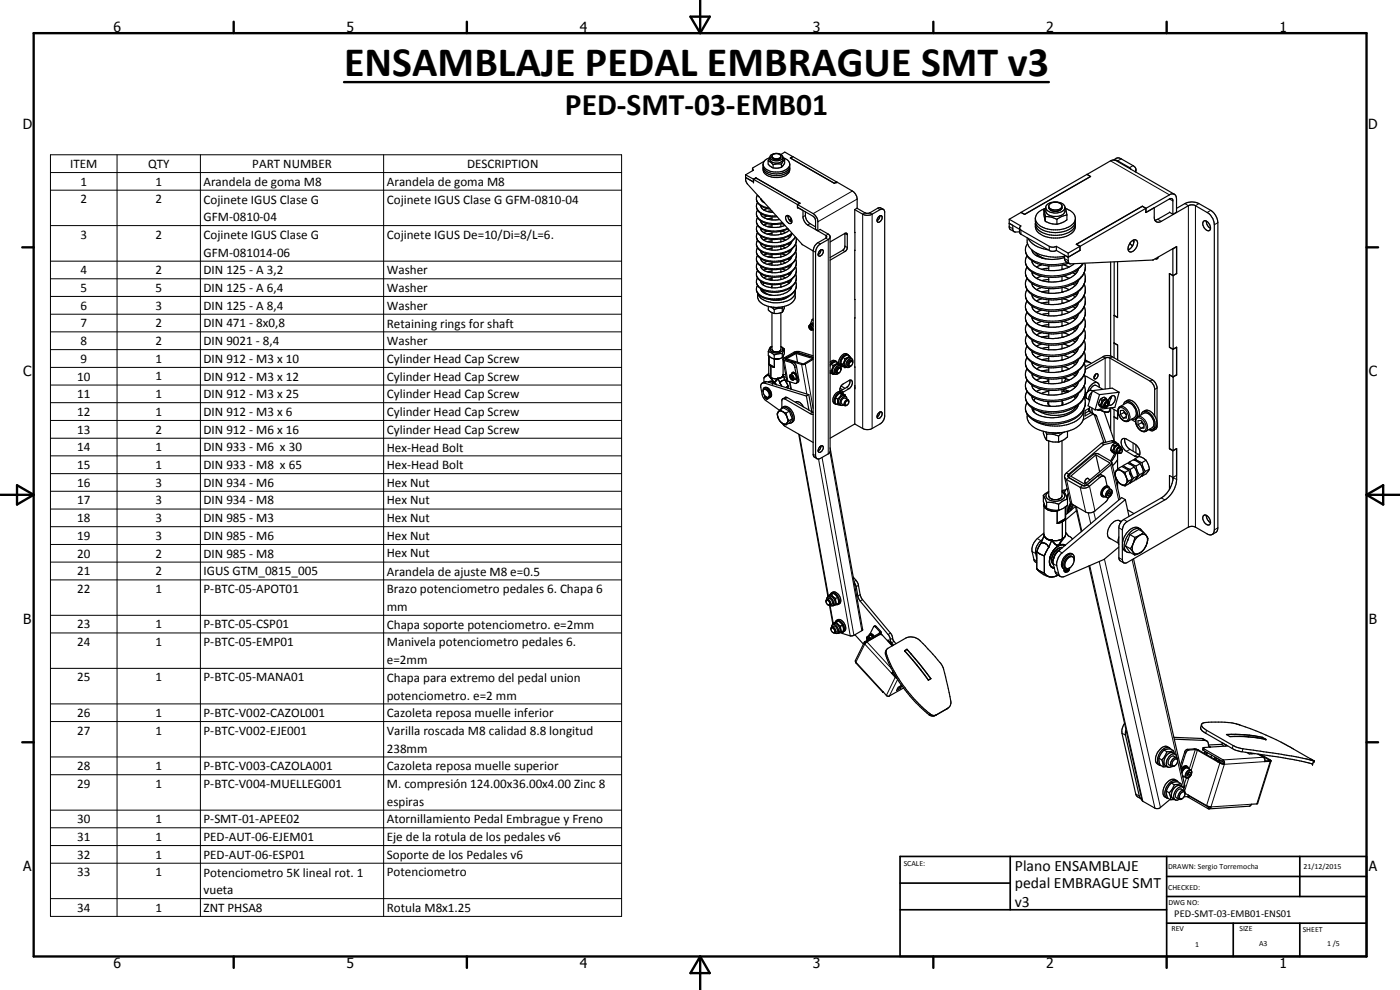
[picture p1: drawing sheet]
<svg xmlns="http://www.w3.org/2000/svg" width="420mm" height="297mm" viewBox="0 0 420 297" stroke-linecap="round" stroke-linejoin="round" font-family="sans-serif">
<defs><g id="words">
<text font-size="12.6" x="103.3" y="22.8">ENSAMBLAJE PEDAL EMBRAGUE SMT v3</text>
<text font-size="9.4" x="169.5" y="34.6">PED-SMT-03-EMB01</text>
<g font-size="4.7">
<text x="304.6" y="261.2">Plano ENSAMBLAJE</text>
<text x="304.6" y="266.6">pedal EMBRAGUE SMT</text>
<text x="304.6" y="272">v3</text>
</g>
<g font-size="4.2">
<text x="34" y="9.6">6</text>
<text x="104" y="9.6">5</text>
<text x="174" y="9.6">4</text>
<text x="244" y="9.6">3</text>
<text x="314" y="9.6">2</text>
<text x="384" y="9.6">1</text>
<text x="6.8" y="38.7">D</text>
<text x="410.6" y="38.7">D</text>
<text x="7" y="112.9">C</text>
<text x="410.8" y="112.9">C</text>
<text x="7" y="187.1">B</text>
<text x="410.8" y="187.1">B</text>
<text x="7" y="261.4">A</text>
<text x="410.8" y="261.4">A</text>
<text x="34" y="290.4">6</text>
<text x="104" y="290.4">5</text>
<text x="174" y="290.4">4</text>
<text x="244" y="290.4">3</text>
<text x="314" y="290.4">2</text>
<text x="384" y="290.4">1</text>
</g>
<g font-size="3.9">
<text x="21.1" y="50.4">ITEM</text>
<text x="44.4" y="50.4">QTY</text>
<text x="75.7" y="50.4">PART NUMBER</text>
<text x="140.2" y="50.4">DESCRIPTION</text>
<text x="24.2" y="55.7">1</text>
<text x="46.7" y="55.7">1</text>
<text x="61.1" y="55.8">Arandela de goma M8</text>
<text x="116.1" y="55.8">Arandela de goma M8</text>
<text x="24.2" y="61">2</text>
<text x="46.7" y="61">2</text>
<text x="61.1" y="61.1">Cojinete IGUS Clase G</text>
<text x="116.1" y="61.1">Cojinete IGUS Clase G GFM-0810-04</text>
<text x="24.2" y="71.7">3</text>
<text x="46.7" y="71.7">2</text>
<text x="61.1" y="66.4">GFM-0810-04</text>
<text x="61.1" y="71.7">Cojinete IGUS Clase G</text>
<text x="116.1" y="71.8">Cojinete IGUS De=10/Di=8/L=6.</text>
<text x="61.1" y="77">GFM-081014-06</text>
<text x="24.2" y="82.3">4</text>
<text x="46.7" y="82.3">2</text>
<text x="61.1" y="82.3">DIN 125 - A 3,2</text>
<text x="116.1" y="82.3">Washer</text>
<text x="24.2" y="87.6">5</text>
<text x="46.7" y="87.6">5</text>
<text x="61.1" y="87.6">DIN 125 - A 6,4</text>
<text x="116.1" y="87.7">Washer</text>
<text x="24.2" y="92.9">6</text>
<text x="46.7" y="92.9">3</text>
<text x="61.1" y="92.9">DIN 125 - A 8,4</text>
<text x="116.1" y="93">Washer</text>
<text x="24.2" y="98.2">7</text>
<text x="46.7" y="98.2">2</text>
<text x="61.1" y="98.2">DIN 471 - 8x0,8</text>
<text x="116.1" y="98.3">Retaining rings for shaft</text>
<text x="24.2" y="103.5">8</text>
<text x="46.7" y="103.5">2</text>
<text x="61.1" y="103.5">DIN 9021 - 8,4</text>
<text x="116.1" y="103.6">Washer</text>
<text x="24.2" y="108.8">9</text>
<text x="46.7" y="108.8">1</text>
<text x="61.1" y="108.8">DIN 912 - M3 x 10</text>
<text x="116.1" y="108.9">Cylinder Head Cap Screw</text>
<text x="23.2" y="114.2">10</text>
<text x="23.2" y="119.5">11</text>
<text x="46.7" y="114.1">1</text>
<text x="46.7" y="119.5">1</text>
<text x="61.1" y="114.2">DIN 912 - M3 x 12</text>
<text x="61.1" y="119.5">DIN 912 - M3 x 25</text>
<text x="116.1" y="114.3">Cylinder Head Cap Screw</text>
<text x="116.1" y="119.5">Cylinder Head Cap Screw</text>
<text x="23.2" y="124.8">12</text>
<text x="46.7" y="124.8">1</text>
<text x="61.1" y="124.8">DIN 912 - M3 x 6</text>
<text x="116.1" y="124.9">Cylinder Head Cap Screw</text>
<text x="23.2" y="130.1">13</text>
<text x="46.7" y="130.1">2</text>
<text x="61.1" y="130.1">DIN 912 - M6 x 16</text>
<text x="116.1" y="130.2">Cylinder Head Cap Screw</text>
<text x="23.2" y="135.4">14</text>
<text x="46.7" y="135.4">1</text>
<text x="61.1" y="135.4">DIN 933 - M6 x 30</text>
<text x="116.1" y="135.5">Hex-Head Bolt</text>
<text x="23.2" y="140.7">15</text>
<text x="46.7" y="140.7">1</text>
<text x="61.1" y="140.8">DIN 933 - M8 x 65</text>
<text x="116.1" y="140.8">Hex-Head Bolt</text>
<text x="23.2" y="146">16</text>
<text x="46.7" y="146">3</text>
<text x="61.1" y="146">DIN 934 - M6</text>
<text x="116.1" y="146">Hex Nut</text>
<text x="23.2" y="151.3">17</text>
<text x="46.7" y="151.3">3</text>
<text x="61.1" y="151.3">DIN 934 - M8</text>
<text x="116.1" y="151.3">Hex Nut</text>
<text x="23.2" y="156.6">18</text>
<text x="23.2" y="162">19</text>
<text x="46.7" y="156.6">3</text>
<text x="46.7" y="162">3</text>
<text x="61.1" y="156.6">DIN 985 - M3</text>
<text x="61.1" y="162">DIN 985 - M6</text>
<text x="116.1" y="156.6">Hex Nut</text>
<text x="116.1" y="162">Hex Nut</text>
<text x="23.2" y="167.3">20</text>
<text x="46.7" y="167.3">2</text>
<text x="61.1" y="167.3">DIN 985 - M8</text>
<text x="116.1" y="167.3">Hex Nut</text>
<text x="23.2" y="172.6">21</text>
<text x="46.7" y="172.6">2</text>
<text x="61.1" y="172.6">IGUS GTM_0815_005</text>
<text x="116.1" y="172.7">Arandela de ajuste M8 e=0.5</text>
<text x="23.2" y="177.9">22</text>
<text x="46.7" y="177.9">1</text>
<text x="61.1" y="177.9">P-BTC-05-APOT01</text>
<text x="116.1" y="178">Brazo potenciometro pedales 6. Chapa 6</text>
<text x="116.1" y="183.3">mm</text>
<text x="23.2" y="188.6">23</text>
<text x="46.7" y="188.5">1</text>
<text x="61.1" y="188.6">P-BTC-05-CSP01</text>
<text x="116.1" y="188.6">Chapa soporte potenciometro. e=2mm</text>
<text x="23.2" y="193.8">24</text>
<text x="46.7" y="193.8">1</text>
<text x="61.1" y="193.8">P-BTC-05-EMP01</text>
<text x="116.1" y="193.9">Manivela potenciometro pedales 6.</text>
<text x="116.1" y="199.3">e=2mm</text>
<text x="23.2" y="204.5">25</text>
<text x="46.7" y="204.5">1</text>
<text x="61.1" y="204.5">P-BTC-05-MANA01</text>
<text x="116.1" y="204.6">Chapa para extremo del pedal union</text>
<text x="116.1" y="209.9">potenciometro. e=2 mm</text>
<text x="23.2" y="215.1">26</text>
<text x="46.7" y="215.1">1</text>
<text x="61.1" y="215.1">P-BTC-V002-CAZOL001</text>
<text x="116.1" y="215.2">Cazoleta reposa muelle inferior</text>
<text x="23.2" y="220.4">27</text>
<text x="46.7" y="220.4">1</text>
<text x="61.1" y="220.4">P-BTC-V002-EJE001</text>
<text x="116.1" y="220.5">Varilla roscada M8 calidad 8.8 longitud</text>
<text x="116.1" y="225.8">238mm</text>
<text x="23.2" y="231.1">28</text>
<text x="46.7" y="231.1">1</text>
<text x="61.1" y="231.1">P-BTC-V003-CAZOLA001</text>
<text x="116.1" y="231.1">Cazoleta reposa muelle superior</text>
<text x="23.2" y="236.4">29</text>
<text x="46.7" y="236.3">1</text>
<text x="61.1" y="236.4">P-BTC-V004-MUELLEG001</text>
<text x="116.1" y="236.5">M. compresión 124.00x36.00x4.00 Zinc 8</text>
<text x="116.1" y="241.8">espiras</text>
<text x="23.2" y="247">30</text>
<text x="46.7" y="247">1</text>
<text x="61.1" y="247">P-SMT-01-APEE02</text>
<text x="116.1" y="247.1">Atornillamiento Pedal Embrague y Freno</text>
<text x="23.2" y="252.3">31</text>
<text x="23.2" y="257.6">32</text>
<text x="46.7" y="252.3">1</text>
<text x="46.7" y="257.6">1</text>
<text x="61.1" y="252.3">PED-AUT-06-EJEM01</text>
<text x="61.1" y="257.6">PED-AUT-06-ESP01</text>
<text x="116.1" y="252.4">Eje de la rotula de los pedales v6</text>
<text x="116.1" y="257.7">Soporte de los Pedales v6</text>
<text x="23.2" y="262.9">33</text>
<text x="46.7" y="262.9">1</text>
<text x="61.1" y="263">Potenciometro 5K lineal rot. 1</text>
<text x="116.1" y="262.9">Potenciometro</text>
<text x="61.1" y="268.4">vueta</text>
<text x="23.2" y="273.6">34</text>
<text x="46.7" y="273.6">1</text>
<text x="61.1" y="273.6">ZNT PHSA8</text>
<text x="116.1" y="273.6">Rotula M8x1.25</text>
</g>
<text font-size="3.1" x="352.4" y="275.2">PED-SMT-03-EMB01-ENS01</text>
<g font-size="2.4">
<text x="271.2" y="259.7">SCALE:</text>
<text x="350.6" y="260.8">DRAWN: Sergio Torremocha</text>
<text x="391.2" y="260.6">21/12/2015</text>
<text x="350.6" y="267">CHECKED:</text>
<text x="350.6" y="271.4">DWG NO:</text>
<text x="351.6" y="279.3">REV</text>
<text x="372" y="279.4">SIZE</text>
<text x="391" y="279.6">SHEET</text>
<text x="358.7" y="284.1">1</text>
<text x="377.9" y="283.8">A3</text>
<text x="398.3" y="283.8">1 /5</text>
</g>
</g></defs>
<g fill="none" stroke="#000" stroke-width=".35">
<path d="M223.8 52.5v1.9l.5 .8 16.4 18.2 3.3 1.9M223.8 53.3l2.3 1.3v-.8M223.8 52.5l2.3 1.3M225.8 50.7l.3 .4-2.3 1.4M226.1 53.8l13.2 7.6M226.9 53.4l13.2 7.6M226.9 53.4l-.8 .4M227.3 58.5l-.2 .6a2.34 2.34 0 0 0 1.3 2.7M227.5 58.7l.4 .4M228.3 59.6l.3 .6 .8 .7M228.4 59.7h.1M229 50.4a3.1 3.1 0 0 0 3.5 2.3 4.1 4.1 0 0 0 4.5-2v-.3"/>
<path d="M229 50.4a2.59 2.59 0 0 0 2.6 2.7 4.4 4.4 0 0 0 5.4-1.9v-.8M229 49.4a3.4 3.4 0 0 0 3.3 2.2 4.9 4.9 0 0 0 4.4-1.4l.3-.8M229.1 50.2a4.5 4.5 0 0 0 5.3 1.8 2.98 2.98 0 0 0 2.6-1.8M229.1 50.2l-.1 .2M229.4 48.4l-3.4 1.9-.2 .9M230.5 48.3l1.5 1.1M230.5 48.3v.9l1.5 1.2M231.1 47.4l-.6 .9M231.2 46.7a2.49 2.49 0 0 1 3.7 .3v.8a2.3 2.3 0 0 1-3.8 .2zM231.8 46.5a1.81 1.81 0 0 1 2.5 .2 1.43 1.43 0 0 1-1 1.2 1.43 1.43 0 0 1-1.5-.4zM232 49.4v1M234.3 46.4l1.2-.8 2.4 1.4"/>
<path d="M234.3 46.9a1.59 1.59 0 0 1-2.6 .1M234.5 49.3l-.9-.2-1.6 .3M234.5 50.2l-1.3 .3-1.2-.1M234.5 49.3v.9M234.9 47.2a2.33 2.33 0 0 1-3.8 .1 2.34 2.34 0 0 0-2 2.9M234.9 47.4l.6 .5M234.9 47.3a2.34 2.34 0 0 1 2.1 2.9M235.5 47.9l-1 1.4M235.5 47.9a2.46 2.46 0 0 1-1 2.3M237 50.2v.2M237.2 47.4l13.2 7.6 .7-.4M237.9 47h.1"/>
<path d="M237.9 47l-.7 .4 13.2 7.6 .8-.4M237.9 47l13.2 7.6M251.2 54.6l4.6 2.7a3.2 3.2 0 0 1 1.4 2.4v2.7l-.7 .5M326.2 52.3l1.1 .7M326.2 52.3l-19.8 11.4M326.3 52.3v.1M327.3 53l-19.8 11.3-1.1-.6M327.3 53l-19.8 11.3-1.1-.5M334.2 48l1.2-.6 1.1 .3 4 2.3 .4 .7v.9M334.3 48l18.2 10.3M339.4 50.8l-.4-.5-3.6-2-1.3-.3-.8 .3-7 4M340.9 51.1l-.2 .5"/>
<path d="M352.5 58.3h-1.3l-7.3 4.2M352.5 58.3l.4 .5 .2 .9v4l-1.1 .6M227.4 78.9a2.73 2.73 0 0 0 2 3.8l2.5 .5 2.4-.2M227.4 69.8l-.3 .5a2.18 2.18 0 0 0 .4 2 7.4 7.4 0 0 0 7.7 1.4 5.7 5.7 0 0 0 3.5-2.6M227.4 67.6a2.49 2.49 0 0 0 1.7 3.6 9.1 9.1 0 0 0 8.7-1.1M227.4 74.3a2.4 2.4 0 0 0 1.3 3.5l1.3 .6 1.9 .3 2.4-.2M227.4 60.7a2.43 2.43 0 0 0 1.1 3.5M227.4 63a2.3 2.3 0 0 0 1 3.3M227.4 65.3l-.4 .8 .4 1.5M227.4 72.1a1.99 1.99 0 0 0 0 2.2M227.4 76.6a2.46 2.46 0 0 0 1.3 3.5 8.3 8.3 0 0 0 5.9 .5M227.4 67.6a5.4 5.4 0 0 0 4.3 2"/>
<path d="M227.4 74.3l1 1.1M228.4 77.9a2.47 2.47 0 0 0 1.8 1.4l2.2 .3 2.2-.3M228.4 66.3l1.9 .8M228.4 73.1a2.06 2.06 0 0 0 1.8 1.7M228.4 64.1l.2 .7 .6 .5M228.4 61.8l1.2 .6 1.5 .3M228.4 66.3a3 3 0 0 0 3.3 1.9M228.4 68.8a2.14 2.14 0 0 0 1.8 1.4M228.4 75.4l1.2 .5 2.1 .5M228.4 79.9v.2M228.4 77.6v.3M228.4 75.4a2.56 2.56 0 0 0 2.6 1.8l1.4 .1 2.2-.3"/>
<path d="M228.4 70.8a1.99 1.99 0 0 0 1.8 1.7 7.2 7.2 0 0 0 7.1-1.6M228.4 68.6v.2M228.4 61.8a2.63 2.63 0 0 0 2.8 1.9l.9 .1M228.5 64.2l2.7 .8h2M228.5 61.9l-.1 .1M228.5 64.1l-.1 .2M228.5 66.4l-.1 .1M228.5 68.7l-.1 .1M228.5 70.9l-.1 .1M228.5 73.2l-.1 .1M228.5 75.4l-.1 .2M228.5 77.7l-.1 .2"/>
<path d="M228.5 80l-.1 .1M229.2 65.3l1.3 .5 1.2 .2M229.3 60.7h-.1M230.2 70.2l1.5 .3M230.3 67.1l1.9 .3 2.4-.3M230.3 78.4l-1.1 .5M230.3 76.1l-1.1 .5M230.3 73.9l-1.1 .4M230.3 71.6l-1.1 .5M230.3 69.3l-1.1 .5M230.3 67.1l-1.1 .5M230.3 64.8l-1.1 .5"/>
<path d="M230.3 62.6l-1.1 .4M231.6 63.2l-1.3 .3M231.7 63.3v.4M231.7 65.1v.9M231.7 67.3v.9M231.7 69.6v.9M231.7 71.8v1M231.7 74.1v.9M231.7 76.4v.9M231.7 78.6v.9M231.7 65.5l-1.4 .2M231.7 67.8l-1.4 .2"/>
<path d="M231.7 70l-1.4 .2M231.7 72.3l-1.4 .2M231.7 74.5l-1.4 .3M231.7 76.8l-1.4 .2M231.7 79.1l-1.4 .2M234 65.9l-2.3 .1M234.3 76.2l-2.6 .2M234.3 67.1v.9M234.3 69.4v.9M234.3 71.7v.9M234.3 73.9v.9M234.3 76.2v.9"/>
<path d="M234.3 78.4v1M234.3 67.9l.3 .1M234.3 70.2h.3M234.3 72.4l.3 .1M234.3 74.7l.3 .1M234.3 77h.3M234.3 79.2l.3 .1M234.3 68l-2.6 .2M234.6 76.1l-.3 .1M234.6 78.4l1.2 .5M234.6 76.1l1.2 .5M234.6 73.9l1.2 .4"/>
<path d="M234.6 71.6l1.2 .5M234.6 69.3l1.2 .5M234.6 67.1l.7 .2M234.6 78.4l-.3 .1M234.6 74.7l-1.8 .4-2.6-.3M234.6 67.9l-.3 .1M235 67l-.4 .1M235.6 67.6l-1 .3M235.8 69.8a7.5 7.5 0 0 1-4.1 .7M236 64.8a1.13 1.13 0 0 1 1.5 .9 .99 .99 0 0 1-.1 1.4 1.62 1.62 0 0 1-1.4-2.3zM236.5 64.9v.2a1.9 1.9 0 0 0 1.1 1.6M236.5 64.7v.2"/>
<path d="M236.5 68.7a9.6 9.6 0 0 1-4.8 .9M236.5 70.9l.5 .3M236.5 73.2l.5 .3M236.5 75.4l.5 .3M236.5 77.7l.5 .3M236.5 80l.5 .3M236.6 64.8l-.1 .1M236.9 69.1l-1.1 .7M237 79.7l-.5 .3M237 79.7l.3 .3M237 77.4l.3 .3M237 75.2l.3 .2"/>
<path d="M237 72.9l.3 .3M237 70.7l.3 .2M237.3 80l-1.4 1.1-1.3 .4M237.3 77.7l-1.1 .9-1.6 .7M237.3 75.4l-1.4 1.1-1.3 .5M237.3 73.2l-1 .9-1.7 .6M237.5 65.7l-.6 .5M237.6 65.9l-.3 .5-.3-.3M237.6 74.7l-1.7 1-1.3 .4M237.6 79.2l-.3 .8M237.6 77l-.3 .7M237.6 74.7l-.3 .7"/>
<path d="M237.6 72.4l-.3 .8M237.6 70.2l-.3 .7M238.8 75.4a3.5 3.5 0 0 1-1.8 4.3M238.8 73.2l.2 1-.2 1.2M238.8 77.7a3.5 3.5 0 0 1-1.8 4.3M238.8 80l.2 .9-.2 1.3M238.8 75.4l-.5 .9-1 1-2.7 1.1M238.9 71.3a3.4 3.4 0 0 1-1.3 3.4M239.3 61.4l4.7 2.7 .8 .6 .6 1.3v3.2M239.3 62.2l1.7 1v2.2a3.6 3.6 0 0 0 1.4 2.1l5.7 3.4-.1 .5-2.5 1.4a3.2 3.2 0 0 0-1.5 2.5v61l.3 .8 .9 .5M239.3 61.4v.8M239.3 62.2l5.2 3.1 .3 .9v2.6l.6 .4"/>
<path d="M240.1 61h.1M240.1 61l-.8 .4M241.7 63.5v1.4l.5 1.3a5.2 5.2 0 0 0 2.6 1.9M246 75.2a.65 .65 0 0 1 1-.1 .65 .65 0 0 1-.1 1l-.8 .8a.69 .69 0 0 1-.7-.5 .69 .69 0 0 1 .3-.8zM246.1 68.8l2.5 1.4 .5 .8v64.6l-.5 .6-2.4 1.3a.89 .89 0 0 1-1 .1 .89 .89 0 0 1-.4-.9v-61a3.2 3.2 0 0 1 1.4-2.5l2.4-1.3 .5-.7M246.2 68.9l-.8 .3M246.4 74.9l-.2 .9-.7 .6M253.6 70h.6l.1 .3-.1 4.5-.6 .7-4.5 2.6M253.6 70v4l-.3 .7-4.2 2.6M253.6 70l-4.5 2.6M256.5 75.1h.1M256.5 62.9l2.4 1.4a3.1 3.1 0 0 0 2.8 0l2.7-1.5 .8 .1 .3 .6v61.6a3.3 3.3 0 0 1-1.4 2.1l-2.4 1.4a3.1 3.1 0 0 1-2.8 0l-2.4-1.4"/>
<path d="M256.5 69.7v5.4M256.5 75.1l.1 14.7M256.5 62.9l.1 6.9M257.2 62.5l2.8 1.5 1-.1 2.8-1.6 1.3 .5M263.6 65.2l.6-.5a.99 .99 0 0 1 .6 .9 .99 .99 0 0 1-.7 .9l-.5 .2a.86 .86 0 0 1 0-1.5zM264.1 64.8l-.2 .6-.7 .8M302.9 65.8v2.7l.2 .3 1.3 .7M302.9 65.8l3.5 2-.4 .7M306 68.8l-3.1-1.8 1 .6 .1 1.5 .4 .5h1.6M306 68.5l.4 .5 8.7 5 1.2 .2 .7-.3M306 68.5v1.3l.4 .5 8.7 5 1.2 .1 .7-.3M306.4 63.8l-3.5 2"/>
<path d="M306.4 63.7v.1M308.2 76.8a3.6 3.6 0 0 0 1.8 5M308.3 71.3v1.8M308.3 73.1a7.3 7.3 0 0 0 6.4 3.9l2 .2 2.8-.3M308.4 73.1a3.5 3.5 0 0 0 1.6 5.3M308.5 71.5a8 8 0 0 0 6.1 3.5M309.7 75.2a3.1 3.1 0 0 0 1.9 1.8l1 .4M309.7 75.1v.1M309.7 78.3v.3M309.7 78.6a3.5 3.5 0 0 0 2.8 2.2 11.3 11.3 0 0 0 9.9-1.7M309.8 75.1l-.1 .1M310 78.4a13 13 0 0 0 10.7 .6"/>
<path d="M310 78.4l-.3 .2M310.7 75.7l.9 .9 1.3 .7M310.8 66.8a3.1 3.1 0 0 0 2.6 3.2 8.2 8.2 0 0 0 8.9-1.5l.4-1.1M311.5 76.5l-.4 .3M312.6 79.5l-1.5 .6M312.9 77.3l1 .4M312.9 77.3l-.3 .1M313.3 62.8l.4 2v1.6l1.8 .7 1.7 .2M313.3 62.8v1.5l.4 2M313.7 62.5a3.4 3.4 0 0 0-2.9 3.6 5.4 5.4 0 0 0 5.3 2.9 6.5 6.5 0 0 0 6.4-2.6l.2-.6M313.7 65a6.6 6.6 0 0 1 3.5 .8M313.8 62.4a3.2 3.2 0 0 0 3.6 1.5 2.73 2.73 0 0 0 2.3-1.5l.5 2.1"/>
<path d="M313.8 62.4l-.5 .4M314.2 61.5a3.8 3.8 0 0 1 5.4 .4v1.6a3.7 3.7 0 0 1-5.3 .7l-.5-.7 .1-1.6zM314.7 61.8a2.31 2.31 0 0 0 3.6 .8l.4-.6M314.7 61.8a2.34 2.34 0 0 1 3.9-.3l.1 .1a1.76 1.76 0 0 1-2.4 1.8 1.53 1.53 0 0 1-1.6-1.2M314.7 61.8v.5M314.7 79.8v1.4M317 73.9l3.6 2M317 75.1l3.6 2.1M317 73.9v1.2M317.2 65.8v1.5M318.7 79.5v1.4M319.1 79.5l1.8 .6"/>
<path d="M319.5 77.3a11.3 11.3 0 0 1-6.9 .1M319.8 62.5a3.6 3.6 0 0 1 2.9 4.2 4.8 4.8 0 0 1-4.8 3 6.9 6.9 0 0 1-6.9-2.3l-.3-1.9M320.2 64.5v1.5l-1.5 .8-1.5 .5M320.2 64.5l-1.5 .4-1.5 .9M320.6 77.2l-1.1-.6a1.81 1.81 0 0 0 .4 1.9l1.1 .6M320.6 75.9v2.5l.4 .7M321 79.1l25-1.1 7.1-4v8.1M322.7 66.8a3.6 3.6 0 0 1-3.1 4.2 8.4 8.4 0 0 1-8.4-1.7l-.4-1-.1-1.1M323 73.3h.1M323 73.3l1.1 .6M324.1 75.1h.1M324.1 73.9l-3.5 2"/>
<path d="M324.1 75.1l-3.5 2.1M324.1 73.9v1.2l-3.5 2.1M325.1 79a8.7 8.7 0 0 1-3.1 2.8M325.6 79a4.6 4.6 0 0 1-.2 2.9M333.3 78.6v28.2M334.4 78.6v16M335.4 78.5v16.8l-1.1-.6M339.1 72.9l.8 .8M339.4 72.6a1.1 1.1 0 0 1 1.6-.5 1.1 1.1 0 0 1 .3 1.6 1.97 1.97 0 0 1-2.4 1.7 2.32 2.32 0 0 1 .5-2.8zM340 72.1l.3 .5M340.3 72v.5M340.3 72.5a3 3 0 0 1-1.7 2.5"/>
<path d="M342.8 61.9l1.1 .6M342.8 61.9l-19.8 11.4M342.8 61.9h.1M343.9 62.5v1.3l2.5-1.5v3.1a1.29 1.29 0 0 0 .8 1.2 1.29 1.29 0 0 0 1.3-.2l8.7-4.9 1.4 .1 3.7 2.2a4.6 4.6 0 0 1 2.1 3.6v91.6l-.1 .8-.5 .6M343.9 62.5l-19.8 11.4M343.9 63.7v.1M343.9 63.8l7.1-4.1a.65 .65 0 0 1 .9 .2l.1 4.4M343.9 62.5v1.3M347.6 77.1l-.2 .5h-.7M351.9 74.6l.1 .1M352 64.3l-1-.6-3.5 2.1-.9 .3M352 74.7v8"/>
<path d="M353 74l.1 .1M353.1 62.5a6.9 6.9 0 0 1 5.7-1.8l4.6 2.4a4.9 4.9 0 0 1 2.1 3.7v91.6l-.5 1.2-1.2 .8M353.1 74.1v8M353.1 74.1l-1.1 .6M361.2 66.4l.1-.1a1.92 1.92 0 0 1 2 2.3 .87 .87 0 0 1-.8 .7 .87 .87 0 0 1-.9-.7 1.83 1.83 0 0 1-.4-2.2zM362 66.3v.2a2.58 2.58 0 0 0 1.3 2M227.4 87.9v1.4a4.9 4.9 0 0 0 4.7 2.9h1.8M227.4 81.1a2.46 2.46 0 0 0 1.3 3.5 8.5 8.5 0 0 0 5.6 .7M227.4 83.4a2.43 2.43 0 0 0 1.3 3.5M228.4 82.1a1.99 1.99 0 0 0 1.8 1.7l2.2 .3 2.2-.3M228.4 86.7l-.1 .1a3.3 3.3 0 0 0 3.2 1.8M228.4 80.1a3.2 3.2 0 0 0 3.1 1.7h1.3l1.8-.3"/>
<path d="M228.4 84.4a1.9 1.9 0 0 0 1.8 1.7 7.1 7.1 0 0 0 7.1-1.6M228.5 82.2l-.1 .1M228.5 84.5l-.1 .1M228.7 86.9v.6M228.8 86.9l.7 .8 1.9 .9M229.4 84.9l-.5 .5M230.3 82.9l-1.1 .5M230.3 80.6l-1.1 .5M230.6 91.9v1.1l.9 .7 .9 .4M231.3 92.1l1.1 .8M231.7 80.9v.9M231.7 83.1v1"/>
<path d="M231.7 85.4v1M231.7 93.8v11a1.54 1.54 0 0 0 2.6 0v-10.9M231.7 85.9l-.2 .4M231.7 83.9l-.6 .1M231.7 81.3l-1.4 .2M231.7 83.6l-1.4 .2M232.1 92.2l.3 .1M232.4 92.2v.1M232.4 92.9v1.2M233.8 92.2l-1.4 .1M234.3 80.7v.9M234.3 83v.9"/>
<path d="M234.3 85.2v.9M234.3 85.9l.2 .2M234.3 81.5h.3M234.3 83.8h.3M234.6 82.9l1.2 .5M234.6 80.6l1.2 .5M234.6 82.9l-.3 .1M234.8 93.7l-2.4 .4M234.8 92.5v1.2M234.8 92.5h-1.2l-1.2 .4M234.9 92l-.1 .5M235.4 91.9v.6l-.6 1.2"/>
<path d="M236.3 84.6l.5 .4M236.5 80l-1.9 .6M236.5 82.3l-1.9 .6M236.5 82.2l.5 .3M236.5 84.5l.5 .3M236.7 88.9a6 6 0 0 1-5.5 1M236.9 84.8l-.2 .2M237 84.2l.3 .3M237 82l-.5 .3M237 84.2l-2.7 1.1M237 82l.3 .2M237.3 82.2l-1.1 .9-1.6 .7"/>
<path d="M237.4 86.7v-.5l-.1 .6M237.6 83.7l-.3 .8M237.6 86a4.6 4.6 0 0 1-3.8 2.5l-2.3 .1M237.6 81.5l-.3 .7M238.6 87.1l.1 2.2a4.3 4.3 0 0 1-3.7 2.7l-1.1 .2M238.7 87.8a4.2 4.2 0 0 1-4.1 2.9 6.7 6.7 0 0 1-7-2.1l-.2-.7M238.8 84.5a3.9 3.9 0 0 1-3.2 4.9l-1.3 .4-2.4 .2a4.9 4.9 0 0 1-4.9-2.8l.1-.9 .3-.7M238.8 82.2a4 4 0 0 1-3.2 5l-2 .4-2 .1-2.9-.8M238.8 82.2a4 4 0 0 1-1.8 2M242.9 97.7a.87 .87 0 0 0 .8 1.3M242.9 97.7l.6-.3 .5 .6M243 97.6a.99 .99 0 0 1 .7 1.4"/>
<path d="M243 97.6l-.1 .1M243.1 97.5l-.1 .1M243.3 98.6v.1M243.3 98h-.4l.2 .6M243.4 97.1l.6 .4M243.4 97.1l-.3 .4M243.4 98.1l.2 .6h-.4l-.1-.7 .4 .3-.1 .4-.3-.2M243.7 95.8l.3 .4M243.7 95.8l-.6 1.7M243.8 98.9l.2 .1M243.9 98.9l.1 .2M244 95.7l-.3 .1"/>
<path d="M244 98.8l-.3 .2M244 97l-.6 .1M256.5 89.8h.1M256.6 89.8l-.1 5.6M256.6 95.3l-.1 21.4M308.2 80.1a4.1 4.1 0 0 0 3 5.7l1.7 .5 1.9 .3M308.2 83.5a3.8 3.8 0 0 0 2 5.3 13.9 13.9 0 0 0 12.5-.6M308.2 86.9a4 4 0 0 0 2.8 5.6 13.7 13.7 0 0 0 11.7-.9M308.2 90.3a3.8 3.8 0 0 0 2 5.2 13.5 13.5 0 0 0 12.5-.5M308.2 93.7a4 4 0 0 0 2.8 5.6 14 14 0 0 0 11.7-1M308.2 97.1a3.8 3.8 0 0 0 2 5.2 13.6 13.6 0 0 0 12.5-.5M309.7 88.4a2.33 2.33 0 0 0 1.4 1.9"/>
<path d="M309.7 81.7a3.4 3.4 0 0 0 3.1 2.5l1.9 .4M309.7 85a3.2 3.2 0 0 0 2.6 2.5l2.4 .5M309.7 91.8a3.3 3.3 0 0 0 3.1 2.6l1.9 .3M309.7 95.2l.3 1 1.1 .9M309.7 98.6a3.5 3.5 0 0 0 3.4 2.7l1.6 .2M310 81.8l2.4 1 2.3 .4M310 81.8l-.3 .2M310 85.2l-.3 .2M310 88.6l-.3 .2M310 92l-.3 .2M310 95.4l-.3 .1M310 98.8l-.3 .1"/>
<path d="M311.1 90.3l1.7 .7 1.9 .4M312.6 99.8l-1.5 .7M312.6 96.4l-1.5 .7M312.6 93l-1.5 .7M312.6 89.7l-1.5 .6M312.6 86.2l-1.5 .7M312.6 82.8l-1.5 .7M314.7 83.2v1.4M314.7 86.6v1.4M314.7 90v1.4M314.7 93.3v1.4M314.7 96.8v1.3"/>
<path d="M314.7 80.5l-2.1 .3M314.7 83.9l-2.1 .3M314.7 87.2l-2.1 .3M314.7 90.6l-2.1 .4M314.7 94l-2.1 .4M314.7 97.4l-2.1 .3M318.7 82.9v1.3M318.7 86.3v1.4M318.7 89.7v1.4M318.7 93.1v1.3M318.7 96.5v1.3M318.7 99.9v1.3"/>
<path d="M318.7 86.3l-3.9 .3M318.7 80.7l.4 .1M318.7 84.1l.4 .1M318.7 87.5l.4 .1M318.7 90.9l.4 .1M318.7 94.3l.4 .1M318.7 97.7h.4M319.1 99.8l1.8 .7M319.1 96.4l1.8 .7M319.1 93l1.8 .7M319.1 89.7l1.8 .6M319.1 86.2l1.8 .7"/>
<path d="M319.1 82.8l1.8 .7M322 81.8a14.2 14.2 0 0 1-6.5 1.4h-.8M322 81.8l.7 .5M322 85.2l.7 .4M322 88.6l.7 .4M322 92l.7 .5M322 95.4l.7 .4M322 98.8l.7 .4M322.7 98.3l.4 .5M322.7 95l.4 .4M322.7 91.6l.4 .4M322.7 88.2l.4 .4"/>
<path d="M322.7 84.8l.4 .4M322.7 81.4l.4 .4M323.1 92a9.3 9.3 0 0 1-6.7 2.8l-1.7-.1M323.1 95.4l-.1 .1a9.3 9.3 0 0 1-6.2 2.7l-3.3-.2-2.4-.9M323.7 90.9l-.6 1.1M323.7 94.3l-.6 1.1M323.7 97.7l-.7 1.2-1 .9a11.1 11.1 0 0 1-6.2 1.8l-1.1-.1M323.7 87.5l-.7 1.3-1.2 1a11.6 11.6 0 0 1-7.1 1.6M323.7 84.1a7.2 7.2 0 0 1-6.2 3.8l-2.8 .1M323.7 80.7a6.1 6.1 0 0 1-4.5 3.5l-2.4 .4h-2.1M325.4 81.9a9.2 9.2 0 0 1-6.7 4.4M325.4 81.8a5.2 5.2 0 0 1-2.7 6.4"/>
<path d="M325.4 85.2a5 5 0 0 1-1.6 5.6l-1.1 .8M325.4 88.6l.1 .3a4.4 4.4 0 0 1-.1 3M325.4 92l.3 1.1v1.5l-.3 .7M325.4 95.4a5.3 5.3 0 0 1-2.7 6.4M325.4 98.8a5.2 5.2 0 0 1-2.7 6.4M325.4 91.9l-1 1.7-1.7 1.4M325.4 95.3a6 6 0 0 1-2.7 3M334.3 94.7v8.2l1.1 .6M334.4 94.6l1 .6M334.4 94.6l-.1 .1M351 82.1v22.1M351 82.1l1.1 .6"/>
<path d="M351 82.1l1 .6M352.1 82.7v22.1M353.1 82.1h.1M353.1 82.1l-1.1 .6M353.1 82.1l-1 .6M228.7 115l1.2-.5 12.8 3.9M229 117.5l.1-1 .7-.2a2.43 2.43 0 0 1 1.5 2.7l-.3 .3M229.3 116.9a1.47 1.47 0 0 1 1.4 .5 1.47 1.47 0 0 1 .2 1.6l-.3 .2M229.3 116.4a1.85 1.85 0 0 1 1.9 .7 1.85 1.85 0 0 1 .1 2l-.8 .3-.2 .3M229.5 118.8l.2 .7M229.5 118.7v.1M229.7 118.9l.1 .4"/>
<path d="M229.8 119.3l-.1 .2M229.9 119.1a1.39 1.39 0 0 1-.5-2.3 1.64 1.64 0 0 1 1.3 2.4h-.5M229.9 119.1l.3 .1M229.9 119.1l-.2 .4M229.9 119.1l-.1 .2M230.1 119.5l-.1 .2h.3M230.1 119.5h.1M230.2 119.5h.1M230.2 119.2v.3M230.2 119.4l-.1 .1M230.4 112.4l-.9 .7M230.6 105.5v1.2l.4 .4 1.4 .6h1.2"/>
<path d="M230.6 105.5l.7 .2 1.1 .8M230.6 119.4l-.3 .4M230.7 106.8v5.6l.6 .9M230.7 112l-1.4 1.4v1.3M230.7 114.7a1.66 1.66 0 0 1 2.3 .7l-.2-.2M230.8 109.3l.4 .5 1.2 .4M230.8 106.8v2.5M230.8 114.6l-.2 .1M230.8 114.6h1M230.8 109.3l1.6 .9M230.9 114.5l-.1 .1M230.9 112.9l1.2 1.6"/>
<path d="M231 109.6l.3 .3v3.4M231.2 114.4l-.4 .2M231.3 113.3l.5 .2 1.7 .1M231.3 113.3l.8 1.2M231.5 114.4l.6 .2M231.5 109.9l.9 .3M231.7 104.1a.85 .85 0 0 0-.6 .9 .85 .85 0 0 0 .8 .7 2.02 2.02 0 0 0 3-1l-.6-.6M231.7 103.9a2.02 2.02 0 0 0-1.1 1.6M231.8 115.1h.1M232 114.6l.6 .4M232.2 114.7l.8 .7M232.3 107.7h1.3"/>
<path d="M232.4 106.5v3.7M233.5 113.5h.8M233.5 113.5l.6 1.5M233.5 113.5v.1M233.5 113.6l-.3 .3a.97 .97 0 0 1-1.1 .6M234.1 115l.5 .9M234.1 107.6l-.5 .1M234.2 113.5l.7-.6 .1-.3 .6 1.5M234.2 113.5h-.3M234.3 104l1.1 .7M234.7 113.1l-.4 .4M234.7 113.1l-1 .4"/>
<path d="M234.8 106.1l-2.4 .4M234.8 107.3l-.7 .3M234.8 106.1v1.2M234.9 119.7l-.3 .4v2.2M234.9 119.7l.8-.5 .6 .1 7.7 4.5M234.9 119.7h.7l7.5 4.4 .9 .3M235 107.9l1.1 6.3 2.4 .8h.5M235 107.9l2.4 .9 .8 .5 .3 .7 .4 2.2M235 106.9v.7M235 108.2v4.4M235 112.3l.8 .2M235.2 112.9l.7 .3"/>
<path d="M235.4 104.7l-.6 1.4M235.4 104.7v1.5l-.6 1.1M235.6 114.1l-1 .2-.5 .7M235.6 114.1l.9 1.7M235.7 107.7v.2M235.7 107.9h.1M235.8 107.5l-.1 .3M235.8 107.5l-.2 .2 .2 .2M235.8 107.9l2.5 .8 .6 .8 .8 4.3v.7l-.7 .5M236 107.7l2.9-1.7 5 1.6-2.8 1.6zM236.5 115.8l-.6 .5M236.5 115.8v.7"/>
<path d="M236.9 114.5l.4 2.3M237.3 113.2l.1-.4 .3 .1 .2 .8-.3-.1M237.3 113.2l.3 .4M237.6 113l.3 .4M237.6 113l-.3 .2M237.6 112.9v.1M237.8 111.8a1.36 1.36 0 0 1 1.1 2M237.8 111.8l-.3 .5M237.8 111.8l.4-.1 .7 .5M237.9 113.4h.1M237.9 113.4l-.3 .2M238.9 106l.4 2.7"/>
<path d="M238.9 112.2l.4 1-.1 .5M239.2 113.7l-.7 .1M239.2 113.7l.1 .9-.3 .4M242 118.8l-12.6-3.9a.94 .94 0 0 0-1 .4 .94 .94 0 0 0-.1 1l.6 2.6 .5 .9 4.5 3.3M242 118.8l.8 4.3M242.7 118.4l-.7 .4M242.7 118.4l1 5.2M244 106.8l-4-1.3h-1l-3.6 1.9-.4 .5M244 107.3l-4.9-1.5-.8 .2-2.5 1.5M244 107.8l-2.9 1.6-5.3-1.5M244 107.2l-5-1.5-3.2 1.8M249.1 112h.3"/>
<path d="M249.1 111.6l.9 .8M249.1 111.3l.3 .1M249.4 111.4l.6 1M249.5 109.3l-.4 .6M249.5 109.3l.5 .3M250 109.6l-.6 1.8M250.5 112.2l-.5 .2M250.8 119.4l-.1 1.6 .6 .4M250.8 119.4l.6 .4M250.9 111.8l.3 .2M251 108.5a1.21 1.21 0 0 0-1.9 .2M251.2 108.8a.98 .98 0 0 0-1.7 0l-.4 .5"/>
<path d="M251.4 119.8l-.1 1.6M251.4 108.8l-.6-.3-1.3 .8M251.4 108.8l-1.4 .8M251.4 108.8l.6 .8M251.8 111.9l-.1 .1M251.9 110.1l.3 .2M252 118l1.1 .2M252 118l-1.2 1.4M252 118l.5 .4M252 109.6l.4 .5v.7a.56 .56 0 0 0-.7-.2 .56 .56 0 0 0-.4 .6l-.1 .5 .5 .2M252 109.6a1.67 1.67 0 0 0-1.4 1 1.67 1.67 0 0 0 .1 1.7l1-.4M252.1 116.5l.8 .4"/>
<path d="M252.1 109.7a1.46 1.46 0 0 0-1.5 0 1.46 1.46 0 0 0-.7 1.4v.7l.7 .5M252.2 110.3a1.07 1.07 0 0 1-.5 1.6M252.2 117.5a2.47 2.47 0 0 0-2.1 3.2l.6 .5M252.2 117.5l.5 .3M252.2 110.3a1.13 1.13 0 0 0-1 1.7h.5M252.3 109l.5 .9 .8 .4M252.3 109l.6 .3M252.4 115.9l.5-.6 2.4-1.3a1.56 1.56 0 0 1-.5 2.6l-2.2 1.1M252.4 115.9l-.4 1 .2 .6M252.4 115.8l1.2 .7M252.5 118.4l1.2 .1M252.5 118.4l-1.1 1.4"/>
<path d="M252.6 117.7a2.32 2.32 0 0 0-1.8 3.6h.4M252.6 117.7l.5 .5M252.9 109.3l.7 1M253 107.3l-.7 1.7M253 107.3l.6 .3M253.1 118.2l.6 .3M253.6 107.6l-.7 1.7M253.6 119.5l.9 .5M253.7 118.5l.1 .5M253.9 119a1.29 1.29 0 0 0-2.1 .9 1.07 1.07 0 0 0 .6 1.7M253.9 119a1.75 1.75 0 0 0-1.6 2.5M253.9 119l.3 .8"/>
<path d="M254 110.2l-.4 .1M254.4 109.8l.3 .2M254.5 106.4a1.41 1.41 0 0 0-2.2 .7 1.66 1.66 0 0 0 .2 2.8M254.8 106.7l-.1-.1a1.62 1.62 0 0 0-2.3 1.1 1.39 1.39 0 0 0 .5 2.3M254.9 106.8l.6 .8M254.9 106.8l-1.3 .8M254.9 106.8a1.38 1.38 0 0 0-1.8 .3l-.1 .2M255.1 114v.7l-.6 1.3-2.4 1.3M255.2 109.9h-.2a.92 .92 0 0 1 .7-1.4l.2 .3v-.9a1.26 1.26 0 0 0-1.9 1l-.1 .8 .2 .5M255.3 109.9l-.6 .4-.6-.1M255.3 109.8l-.1 .1M255.4 108.1l.3 .1"/>
<path d="M255.6 107.7a1.56 1.56 0 0 0-1.7 .1 1.56 1.56 0 0 0-.5 1.7l.8 .7M255.7 108.2a1.12 1.12 0 0 1-.4 1.6M255.7 108.2a1.14 1.14 0 0 0-1 1.8l.6-.1M256.6 115.7l-.1 11.5M308.2 100.5a3.9 3.9 0 0 0 2.4 5.4l1.6 .6a14 14 0 0 0 10.5-1.3M308.2 107.3a3.8 3.8 0 0 0 2 5.2 13.9 13.9 0 0 0 12.5-.6M308.2 110.7a4 4 0 0 0 2.8 5.5 13.7 13.7 0 0 0 11.7-.9M308.2 114a3.8 3.8 0 0 0 2 5.3l3 1 1.4 .2M308.2 117.4a3.7 3.7 0 0 0 2 5.3M309.7 108.8l.3 .8a6.9 6.9 0 0 0 5.1 2.2h1.4a9.6 9.6 0 0 0 6.6-2.9M309.7 102l.3 .9a6.9 6.9 0 0 0 4.7 2M309.7 105.4a3.4 3.4 0 0 0 3.1 2.6l1.9 .3"/>
<path d="M309.7 112.2l.3 1 1.1 .8M309.7 115.6a3.5 3.5 0 0 0 3.1 2.6l1.9 .3M309.7 119a3.4 3.4 0 0 0 3.1 2.6l2.3 .3 3.4-.2 2.8-1.1 1.8-1.5M310 102.2l-.3 .2M310 105.6l-.3 .1M310 109l-.3 .1M310 112.4l-.3 .1M310 115.7l-.3 .2M310 119.1l-.3 .2M310.7 119.5l-.4 .8M311.1 114l1.7 .8 1.9 .3M312.6 116.8l-1.5 .6"/>
<path d="M312.6 113.4l-1.5 .6M312.6 110l-1.5 .7M312.6 106.6l-1.5 .7M312.6 103.2l-1.5 .7M314.5 113.7v.7M314.7 100.1v1.4M314.7 103.5v1.4M314.7 106.9v1.4M314.7 110.3v1.4M314.7 113.7v1.4M314.7 117.1v1.4M314.7 117.3l-2.2 .8"/>
<path d="M314.7 100.8l-2.1 .3M314.7 104.2l-2.1 .3M314.7 107.6l-2.1 .3M314.7 111l-2.1 .3M314.7 114.4l-2.1 .3M318.7 103.3v1.3M318.7 106.7v1.3M318.7 110.1v1.3M318.7 113.5v1.3M318.7 116.8v1.4M318.7 117.3l1.5 .4M318.7 101.1h.4"/>
<path d="M318.7 104.5h.4M318.7 107.9h.4M318.7 111.3h.4M318.7 114.6l.4 .1M319.1 116.8l.9 .3M319.1 113.4l1.8 .6M319.1 110l1.8 .7M319.1 106.6l1.8 .7M319.1 103.2l1.8 .7M319.2 116.8v.7M319.3 116.8v.7M319.9 113.7l-.5 .9"/>
<path d="M320 117.1l.9 .3M320 117.1v.6M320.5 117.3l-.1 .3M320.7 114l-.1 .2M320.7 117.3l-.2 .3M322 102.2l.7 .4M322 105.6l.7 .4M322 109l.7 .4M322 112.4l.7 .4M322 115.7l.7 .5M322.3 119l.5 .5M322.7 115.3l.4 .4"/>
<path d="M322.7 119.5h.1M322.7 118.7a13.6 13.6 0 0 1-8.1 1.8M322.7 118.7l.4 .4M322.7 111.9l.4 .5M322.7 108.5l.4 .5M322.7 105.2l.4 .4M322.7 101.7l.4 .5M323 112.4l-.4 .3M323.1 115.7a9 9 0 0 1-6.6 2.8h-1.8M323.1 112.3l-1.3 1.2a11.6 11.6 0 0 1-7.1 1.6M323.7 107.9l-.6 1M323.7 111.3l-.6 1"/>
<path d="M323.7 114.6l-.6 1.1M323.7 118l-.6 1.1M323.7 104.4a7.1 7.1 0 0 1-6.2 3.8l-2.8 .1M323.7 101.1a7.1 7.1 0 0 1-5.9 3.7l-3.1 .1M325.4 112.4a5.3 5.3 0 0 1-2.7 6.3M325.4 102.2a5.5 5.5 0 0 1-3.5 6.8 12.7 12.7 0 0 1-12.6-.5 3.5 3.5 0 0 1-1.1-4.6M325.4 119.1a5.3 5.3 0 0 1-2.7 6.4 12.4 12.4 0 0 1-13.7-.3 3.4 3.4 0 0 1-.8-4.4M325.4 105.6l.3 1.1-.2 1.8M325.4 115.7a4.4 4.4 0 0 1-.3 4.1 10.4 10.4 0 0 1-9.5 4.2l-3.4-.5-2-.8M325.4 109l.3 1.1M325.4 119l.2 .6M325.5 108.5a6.2 6.2 0 0 1-2.8 3.4"/>
<path d="M325.5 108.6h1.1l.6 .2M325.6 112.9l.6 .1 3.2 1.9M325.6 118.4l.3 .2M325.7 107.9l1.5 .9M325.7 110.1a5.6 5.6 0 0 1-3 5.2M325.7 110.1l5.3-3a2.86 2.86 0 0 1 2.5-.2l12.4 7.1 .8 .9 .5 1.2v12l-.2 .6-.9 .5M325.7 110.9l6-3.5 .8-.1 12.6 7a3.6 3.6 0 0 1 1.4 2.2v8.3M326.4 117.5a1.31 1.31 0 0 0-.6 1.4 1.31 1.31 0 0 0 1 1M326.8 119.9l.2 .4M327.2 108.8l.3 .2M327.7 117.8a2.12 2.12 0 0 0-.9 2.1M327.8 117.3a.96 .96 0 0 0-1.4 .2"/>
<path d="M327.8 117.2l-1.3 4.6 2.2 1.2M327.8 117.2l6-.7 2.1 1.2M327.8 117.2l2.2 1.2M328.6 112.6l-.1 .4M328.7 112.3a.54 .54 0 0 1 .9 .1 .54 .54 0 0 1-.2 .8l-.7 .5-.3-.1v-.7zM328.8 112.3l-.5 .9M329.4 114.9l.4 .5 .1 .8M329.4 114.9a2.78 2.78 0 0 0-2.9 2.6M330 118.4l-1.3 4.6M330.2 119.8l-.5 1.5M330.2 119.8l.5 .3M331 116.8l-2-1.1a1.71 1.71 0 0 0-1.9 1.4"/>
<path d="M331.9 119.5l-1.2 .6M331.9 119.5l.5 .7M331.9 119.5l-.5-.3-1.2 .6M333 119.3l.2-.1 .1 .3M333.3 119.5h-.4M333.3 119.4l-.4 1.8M333.5 118.9l-.3 .9M334.3 103l1.1 .5M334.3 103v4.4M334.4 102.9l-.1 .1M335.4 103.5v4.4M335.9 117.7l-1.3 4.5-5.9 .8"/>
<path d="M335.9 117.7l-5.9 .7M351 104.2l1.1 .6M351 112.5h.1M351 112.5l1.1 .6M351 104.2l1 .6M351 104.2h.1M352 113.1l-1-.7v22.3M352 104.8v8.3M352.1 104.8l1-.6v8.3M352.1 113.1v22.1M353 112.5h.1M353 104.2h.1"/>
<path d="M353.1 104.2l-1.1 .6M353.1 104.2v8.2M353.1 112.4l-1.1 .7M353.1 112.5l-1 .6M233.3 124.5l.2 .9M233.5 123.6v.2a1.24 1.24 0 0 0 0 1.6M233.5 123.6l-.2 .9M233.5 125.4l1.1 1.5M233.5 125.4l.3 .5M233.7 123.5l-.2 .1M233.7 123.5l.3-.2 .9 .2M233.8 126l.8 .9"/>
<path d="M234 123.1l-.3 .4M234.1 122.9l-.1 .2M234.1 122.9l.8 .6M234.1 122.9l1-.6 1.8 1.1M234.6 122.4a2.25 2.25 0 0 1 3 1.6 2.18 2.18 0 0 1-.2 2.9M234.6 122.4l-.3 .4M234.6 126.9l.3 .1M234.8 122.2a2.38 2.38 0 0 1 3.3 1.9 1.88 1.88 0 0 1-.7 2.8M234.8 127l.8 .9 8.4 4.9M234.9 123.5l.2 .1M234.9 127l.4 .3M235.1 123.6l.8 .4"/>
<path d="M235.1 123.7l1 1.1M235.3 127.3l.6 .2M235.9 124l.2 .9M236.1 127l-.8 .3M236.1 124.9l.2 .6M236.1 127l-.2 .5M236.3 125.4l.5 .8M236.3 125.5l.1 .8-.3 .7M236.8 126.2l-.7 .8M236.9 123.4l.9 2.2M236.9 123.4l-1 .6M237.2 124.3l.1 .3"/>
<path d="M237.4 126.9l-.6 .1M237.8 125.6l-1 .6M237.8 125.6l-.9 1.3-1 .6M238.7 120.7l.4-.2zM239.1 120.5a2.07 2.07 0 0 1 2 1.6M239.7 130.3l8.8 48.8v-.3M246 134a.65 .65 0 0 1 1-.1 .65 .65 0 0 1-.1 1l-.2 .4a.63 .63 0 0 1-1 .4 .63 .63 0 0 1-.1-1zM246.1 134l.2 .1M246.4 133.8a1.54 1.54 0 0 1-.9 1.5M249.1 134.4l9.8 54.5-2.6 1.7-.6 .2-3.7-1M251.3 121.4l1 .1M252.6 121.2l.9 .5"/>
<path d="M253.2 121.5h-.9M254.1 121.6l-.4 .2a1.05 1.05 0 0 1-.3-1.1 1.05 1.05 0 0 1 .9-.8l.4 .2v.8l-.7 .8M254.7 120.4a.78 .78 0 0 0-.9 .3 .78 .78 0 0 0 .1 1M256.5 127.2l-7.4 4.3M263.7 123.9l.7-.3a1.16 1.16 0 0 1 .1 1.3 1.16 1.16 0 0 1-1.2 .6l-.1-.8zM264.1 123.6l-.2 .6-.7 .9M309.7 122.3l.1 .7 .6 .7M310.2 122.7l.2 1M313.1 129.4l.1 .8 .9 1.9M313.8 129.6l.3 .7M314.1 130.3v1.8M314.1 132.1l1.8 .5h1.8"/>
<path d="M314.1 130.3h1.8l1.8 .6M314.6 120.5a1 1 0 0 0 .7 1.4M314.7 120.5v1M315.5 129.8l2.2 .2M317.7 129.8v.2M317.7 130.9v1.7M318.2 129.8l-.5 .2M318.7 120.3v1.2M318.7 132.2v16.8a2.6 2.6 0 0 1-3.5 .5l-.5-.7v-16.5M318.7 120.3l.3 .8-.4 .5M318.7 132.2l-1 .4M319.4 129.7l-1.7 1.2"/>
<path d="M320.4 129.4v1.7l-1.7 1.1M323 121.9a6.5 6.5 0 0 1-5.8 2.7 8.9 8.9 0 0 1-5.5-1.3M323.2 121.8v.5M323.2 122.3l-1.6 1.6a11.9 11.9 0 0 1-9 1l-2.2-1.2M323.7 121.4l-.5 .9M325.2 122.9a5.3 5.3 0 0 1-4.5 4.4 12.8 12.8 0 0 1-10.9-1.5M325.2 122.9v2.1a5.1 5.1 0 0 1-4.4 4.3 12.2 12.2 0 0 1-11.5-2l-1-1.5v-1.6M326.7 122.6v.8M326.7 123.4l.7 .3M326.7 123.4l-1 .6M327 122.4l-1.3 .8v1.6l1.7-1M327 122l.1 1.3 .3 .4"/>
<path d="M327.4 123.7l1.1 .8 2.8 8.3M327.7 122.4a1.71 1.71 0 0 0 1.3 2.2l2.9 8.1M328.1 124.2l-3 1.8M328.9 136.5l1.1 5M329.2 122.9l.3 .2 .8-.1M329.7 121.3l.5 .2M329.7 121.3l.5 .8 .5 .2M330.2 121.5l.5 .8M330.5 133l-10.9 9.3-.1 .7 .6 .9 4.1 2.3a2.63 2.63 0 0 0 2.8-.3l3.3-2.8 .5-.2 .6 .1M330.5 133l.7 .4M330.7 120.1l-.5 1.4M331.2 132.4l-.2 .5"/>
<path d="M331.2 122.2l-.5 .1M331.2 133.4l-10.7 9.2v.4l.2 .3 4.3 2.4M331.4 123.6l3.1 8.9M331.7 120.7a.65 .65 0 0 1 .9-.4 .65 .65 0 0 1 .2 1 1.02 1.02 0 0 1-1.5 .9v-.9zM331.8 121.1l.5-.3a.61 .61 0 0 1 0 .7 .61 .61 0 0 1-.6 .3zM331.9 120.9l.2-.2a.54 .54 0 0 1 .6 .5 .54 .54 0 0 1-.4 .6l-.4 .2-.4-.1v-.5zM332 121.8h.1M332.6 120.3a1.56 1.56 0 0 1 1.9-1.4 1.85 1.85 0 0 1-1.8 2.6M332.6 120.4l-.5-.4a1.3 1.3 0 0 0-1.2 2l.6 .3M333.2 122.4l-.3 1a2.17 2.17 0 0 1-2.6-.5l-.1-.1M333.3 122.4v6.8M333.3 138.3l-3.8-2.2-1.3 .2-7.1 6-.4 .7"/>
<path d="M333.3 138.3l.2 .1M333.4 135l.1 .3M333.4 135l.4 .3M333.4 122.3l2.1 1.2M333.5 138.4l.2 .5-.3 .6-7.1 6M333.5 135.3h.1M333.5 135.3l.9 .8M333.7 138.7l2.5 11M333.8 135.3l.6 .8M333.9 133.5l-.5 1.5M333.9 133.5l.5 .3M334.3 122.9v2.1l1.1 .6"/>
<path d="M334.3 125.1v7M334.4 133.8l-.6 1.5M334.4 125.1h-.1M334.6 136l-1.3 2.3M334.8 135.9l-.4 .2M334.9 132.7l-.4-.1-3.3 .8M334.9 132.7l-1.3-.5-3.1 .8M334.9 132.7l.3 .3M335 135.9l-1.5 2.5M335 135.9h.8M335.4 123.5v2.2l-1.1-.6M335.4 136.1v4.7"/>
<path d="M335.4 137.9l-1.5 1.8M335.5 133.1l.6 .8M335.5 133.1l-1.1 .7M335.5 133.1l-.4-.2-1.2 .6M335.9 122.1l2.1-1.2a1.85 1.85 0 0 1 2 .7 3.2 3.2 0 0 1 .8 3.3l-2.2 1.5a2.67 2.67 0 0 1-3-2.3l-.1-1zM336.2 134l.3 .6M336.2 124.4v-1.2l.9-.1 .9 1.1v1.2l-.9 .1M336.2 124.4l.9 1.1M336.2 134a1.33 1.33 0 0 0-1.2 1.9M336.3 134l-.6-.3a1.26 1.26 0 0 0-1.1 .6 1.26 1.26 0 0 0 0 1.4l.5 .3M336.4 135.9l.4-.5-.1-.7a.81 .81 0 0 0-.8 .5 .81 .81 0 0 0 0 .8M336.4 135.9l-.5 .1"/>
<path d="M336.4 135.9l-.1 .1M336.7 134.7l-.6-.3a.85 .85 0 0 0-.7 1.3l.5 .3M336.8 131.8l.5-.3 .5 .1 2.7 1.6a2.69 2.69 0 0 1 1.2 3.7l-.9 .1-2.7-1.6a2.87 2.87 0 0 1-1.3-3.6zM336.8 135.1v-.1a.57 .57 0 0 0-.7 .3 .57 .57 0 0 0 .1 .7M337.1 139.7l.9 .6 1.2 .5M337.1 139.7l1.3-.7 .9 .3 1.1 .8M337.1 139.7l-.3 .3M337.2 121.4a1.37 1.37 0 0 1 1-1.1 1.37 1.37 0 0 1 1.5 .6 4.2 4.2 0 0 1 1.5 4.4M337.3 123.8l.7 .7M337.3 123.8l-1.1 .6M337.4 123.4l-.1 .4M337.6 131.6a3.4 3.4 0 0 0 1.5 3.2l2.9 1.6"/>
<path d="M337.8 120.5a2.29 2.29 0 0 1 3.4 1.3 3.8 3.8 0 0 1 .6 3M338 125l-.9 .5M338.9 138.6l.9 .7 1.1 .5M338.9 138.6l1.2-.6 2.1 1.1M338.9 138.6l-.3 .5M339.5 125.9l1.3 .7M340.7 137.6l1.2-.7 1.2 .5 .8 .7M340.7 137.6l.8 .7 1.2 .5M340.7 137.6l-.4 .4M340.8 125.6l-1.1 .1M340.9 133.5v2.3M340.9 139.8l.4 1.4 .7 1.3"/>
<path d="M340.9 125.6l-.1 .1M341 125.5l-.2 .1M341 125.4l-.1 .2M341.2 125.3l2.1-1.3a2.77 2.77 0 0 1 2.9 2.2l.1 1.1-.2 .7-2.2 1.4a2.86 2.86 0 0 1-3.1-3.2l.1-.6M341.2 125.3l-.2 .1M341.5 127.4v-1.2h.9l.9 1.1v1.1l-.9 .1M341.5 127.4l.9 1.1M342.2 139.1l-1.3 .7M342.2 139.1l.6 1.2 .4 1.5M342.5 124.5a1.33 1.33 0 0 1 1-1.1 1.33 1.33 0 0 1 1.4 .5 3.8 3.8 0 0 1 1.3 4.8l-.2 .1M342.6 126.8l.7 .8M342.6 126.8l-1.1 .6"/>
<path d="M342.7 126.5l-.1 .3M342.7 138.8l.4 1.4 .6 1.2M343.1 123.5a2.32 2.32 0 0 1 3.4 1.3M343.3 128l-.9 .5M343.9 138.1l-1.2 .7M343.9 138.1l.7 1.2 .4 1.5M345 128.8h1M346.5 124.8l.7 2.2M346.5 128.4a.95 .95 0 0 1-.7 .9 .95 .95 0 0 1-1-.4M347.2 127.3l-.2 .8-.9 .6M351 134.6l1.1 .6M351 134.7l1 .6"/>
<path d="M351.1 134.6l-.1 .1M352 135.3v8.5M352.1 135.2l1-.6v9.3a8 8 0 0 1-3.5 6.1l-11.3 6.5a3.2 3.2 0 0 0-1.5 2.5v3.9M353 134.7h.1M353.1 134.7v8l-1.1 .6-1-.6v4.2M353.1 134.7l-1.1 .6M313.1 148.6l1 2.1M313.1 148.6v1.8l.3 .8M313.3 151.6a3.3 3.3 0 0 0 4 1.8M313.3 159.9l-2 1.7a4.6 4.6 0 0 0-1.6 3.9l.6 2.6 .8 .8M313.4 151.2l-.1 9.5M313.4 151.2l.7 1.3"/>
<path d="M314.1 150.7l1.8 .1 1.8 .5M314.1 152.5l1.8 .5 1.8 .1M314.1 150.7v1.8M314.7 147.6a1.27 1.27 0 0 0-.8 1.4 1.27 1.27 0 0 0 1.1 1.1 3.8 3.8 0 0 0 4.5-1v-.7l-.8-.8M314.7 147.5l-1.6 1.1M317.3 157l1.5-.5v5.2M317.3 153.4v3.6M317.7 151.3v1.8M317.8 153.1l-.5 .3M318.7 147.4l.7 .3M319.2 156.3l-.2 .2M319.4 147.7l.8 1.7"/>
<path d="M319.5 143.1l1.9 7.8M319.7 152.1v3.5M319.7 155.6l-.4 .6M319.7 155.6l-1 1-1.4 .4M319.7 155.6l-2.4 1.4M319.8 147.1l-1.1 .1M319.8 159.8l.9 1 1.2 1M319.8 152v8.4l-.2 .7M320.2 151.7l-1.1 .9-1.4 .5M320.2 151.7v2.4M320.2 146.6l-.8 1.1M320.2 149.4l.2 .4"/>
<path d="M320.4 149.8l-1.3 .5-1.4 1M320.4 149.8v1.8l-.2 .1M320.6 148.1l-.4 1.3M320.7 143l.4 .5 3.8 2.2 .5 .1 .9-.3M320.7 143l.1 .3M321.3 150.9a5.2 5.2 0 0 0-.9 3.1M321.3 142.9l7.6-6.4 4.3 2.4-7.6 6.4zM321.5 151l-.8 1.7-.1 1.1M321.6 151.2l-.6 1-.3 1.5M321.9 151.4l-.8 1.9M322.2 151.5l-.7 1.5M322.7 151.8l1.8 7.8"/>
<path d="M322.8 151.9l-3 2.6M323.1 153.2l-3.3 2.8M326.2 145.5l-1 .2M326.4 143.5l.7 .5M326.4 145.3l-.2 .2M326.7 143.7l-.2-.1a.92 .92 0 0 0-.8 1.3l.2 .1-.3-.2M329.3 142.9l1-.5 1.1 .5M330.9 149h.7M331.4 143l.4 .5 .5 2.3M331.5 146.6l.8-.3 1.1 .6a1.57 1.57 0 0 1-1.3 2.4l-1-.6-.3-.4 .1-.8zM332.3 145.8a2.1 2.1 0 0 0-1.6 3.1l.2 .1M332.3 145.8l.4 .2"/>
<path d="M332.4 148.5l.4 .3M332.7 149.3l-.9 1.4-3.2 2.6a2.63 2.63 0 0 1-2.8 .3l-4.4-2.7M332.8 148l-.4 .3M332.8 148l.4 .3M332.8 147.6v.4M333 146.6a.9 .9 0 0 0-.8-.7 .9 .9 0 0 0-.9 .6 2.02 2.02 0 0 0-.4 2.5M333.2 148.3l.1-.7-.4-.1-.4 .5-.1 .6 .4 .2M333.2 148.3l-.4 .5M335.1 143.7l.3 .6v2M335.1 143.8l.5 .9 .9 .6M335.5 144.4l1 .9M335.6 140.5a2.12 2.12 0 0 0-.5 3.3"/>
<path d="M335.6 140.5l.6 .6a3.9 3.9 0 0 1 1.9 2.4M335.6 140.5l1.1-.5 2 1.1M335.7 156.1l.8 .4M336.3 156.5a1.92 1.92 0 0 0-2.7 .6 3.4 3.4 0 0 0-.7 4.3l.4 .3M336.5 145.3l.2 .2M336.7 145.5l.9 .3M337.6 141.7l-1.7-.7a1.03 1.03 0 0 0-1.2 .8v.9M337.6 141.7l.5 1.7M337.7 149.9l-18.9 16a4.6 4.6 0 0 0-1.7 3.9l.7 2.6 .5 .6M337.7 149.9l-1.1-.6-18.9 16a4.5 4.5 0 0 0-1.6 3.8l.8 2.9 1.4 1M337.7 149.9l1.1 5M337.9 145.3l-.4 .2h-.8"/>
<path d="M338.1 143.4l.6 1M338.1 145l-.5 .8M338.1 144.9l-.2 .4M338.1 143.5v1.4M338.4 153l1.9 1.1M338.7 144.4l-.6 .6M338.7 141.1l1.1 2.7M338.7 141.1l-1.1 .6M339 144.9h.2M339 141.9l.4 .8M339.1 142.1l.2 .5M339.2 140.8l.2 1.1 .8 1.6"/>
<path d="M339.8 143.8l-1.1 1.4-1.1 .6M339.8 143.8l-1.1 .6M340.2 143.5l-1 1.4M340.4 140.1l.7 1.3 .3 1.4M340.4 140.1l-1.2 .7M340.7 143.8l.2 .1M341.4 142.8l-1 1.4-1.2 .7M341.4 142.8l-1.2 .7M342 142.5l-1.1 1.4M342.2 158.7a2.55 2.55 0 0 0-3.7 .9 4.5 4.5 0 0 0-1.1 5.5l.8 .6M342.5 142.8l.2 .1M342.8 159.5a1.64 1.64 0 0 0-2.6-.6 5.8 5.8 0 0 0-2.6 6l.8 .8 .8 .1"/>
<path d="M343.2 141.8l-1 1.4-1.3 .7M343.2 141.8l-1.2 .7M343.2 159.7l-1.1 .9M343.2 159.7l.7 .8M343.2 159.7l-1.5-.8-2.6 1.5M343.7 141.4l-1 1.5M345 140.8l-1.1 1.4-1.2 .7M345 140.8l-1.3 .6M352.1 143.3a8 8 0 0 1-3.6 6.1l-11.3 6.5a3.2 3.2 0 0 0-1.4 2.5v8.9l.3 .8 1.2 .8M361.2 154.7a1.72 1.72 0 0 1 2.1 1.9 .79 .79 0 0 1-.5 1 .79 .79 0 0 1-1-.5 1.98 1.98 0 0 1-.6-2.4zM362 154.6a2.68 2.68 0 0 0 1.3 2.2M248.1 179.9a1.21 1.21 0 0 1 1.1 1.6"/>
<path d="M248.1 179.9l-.2 .6M248.4 179.2a1.67 1.67 0 0 1 1.4 2.5l-.7-.1M248.4 179.2a1.29 1.29 0 0 1 2.1 .8l.1 1-.7 .7M248.4 179.2l-.3 .7M248.6 179.6l-.5 .3M249.2 178.4a1 1 0 0 1 .9-.6 1 1 0 0 1 .9 .6 2.08 2.08 0 0 1 .5 3h-.6M249.5 178.4l1.3 1.2M249.5 178.4l-1 .4M249.5 177.9a1.96 1.96 0 0 1 2.8 1.8l-.1 1.1-.7 .6M250.1 178l-1.6 .8M250.1 178l1.3 1.2M250.1 178l-.6 .4"/>
<path d="M250.8 179.6l.3 1.7M251.4 179.2l.3 1.8-.6 .3M251.4 179.2l-.6 .4M256.1 173.1l1.5 2.2 .5 3.1 .5 1.3 8.8 10.5 .6 1.7 .9 1.2M256.4 174.8l.6 1.2 .5 3.2 .5 .9 8.7 10.5 .6 1.9 .9 1M311.1 165.5l1 .7 1.3 .6M311.1 165.5v5.1M311.1 170.6l.6 .6 1.7 .8M311.1 170.6a6.4 6.4 0 0 0 3.8 2.5M312.5 162.9a1.9 1.9 0 0 1 2.2 1.4M312.5 162.9l-1.4 2.6M312.9 161.8a4.5 4.5 0 0 0-2.1 4.3l.3 1.5"/>
<path d="M313.4 166.8v5.2M313.4 172a2.85 2.85 0 0 0 4.1 .6M313.6 161.1l-.2-.5-.9 2.3M313.6 161.1l.5 .6 1.2 .4M313.6 161.1l.2 .3M313.7 161.3l.7 .5M314 161.5l.2 .2M314.4 161.8l.9 .3M314.7 164.3l-1.3 2.5M314.9 168.8l.3 1M314.9 168.5h.1M315 168.7v.3"/>
<path d="M315 168.4h-.1M315 167.9v.4M315.1 167.3l-.2 .8M315.1 169.3l.7 .9 .6 .1M315.2 167a3.2 3.2 0 0 0 0 2.8M315.2 169.8l.7 .5M315.4 170l.4 .3M315.4 166.4l-.5 2M315.5 166.3l-.2 .5M315.6 168.1h.5M315.6 168.1l.1 .3M315.7 168.6l.4 .7-.3-.5"/>
<path d="M315.7 161.9l-.4 .2M315.7 161.9v.3M315.7 162.2l1.2 1.2 .8 .1M315.7 161.9l-1 2.4M315.7 165.9l-.2 .4M315.8 167.1l-.2 .7M315.8 170.3l.6 .2M315.9 170.3l.5 .1M315.9 165.6l-.3 .4M316.3 166l-.6 1.4v1.3M316.3 165.9l-.5 1.1M316.6 164.6l-1.4 2.5 .3-.9"/>
<path d="M316.7 165.3l-.4 .6M316.8 164.4l-.7 .8M317 165.1l-.7 .9M317.5 164.6l-.6 .5M317.5 164.6l-.3 .2M317.6 163.8l-.9 .7M318 163.6l-1 .6M318.2 164.8a4.1 4.1 0 0 0-2 2.8M318.6 163.4l-1.5 .7-1.6 2.1M318.8 163.4l-1 .3-.9 .7M318.8 163.4l.6 .2M318.8 161.7l-1.4 .5h-1.7"/>
<path d="M318.8 161.7l-1.1 1.8M318.8 164.3l-1.3 .3M319.2 163.4h.3M319.4 163.6l.2 .1M319.4 170.7v.7l.4 .3M319.5 163.4l.2 .2-.1-.1M319.5 163.4l-1.3 .1M319.6 161.1l-1.9 2.4M319.6 161.1l-.8 .6M319.9 171.2l.2 .1M320 170.5l.2 .1M320.2 170.6a.37 .37 0 0 0-.3 .3 .37 .37 0 0 0 .2 .4"/>
<path d="M320.2 171l-.1 .4 .3 .2M320.2 171l.3 .1M320.5 170.6l-.3 .4M320.5 171.1l-.1 .5M320.5 170.6l.2 .3-.2 .2M321 170.3l-.2 .9-.4 .4M321.9 166.3a2.28 2.28 0 0 0-3.1 1.8 1.86 1.86 0 0 0 .6 2.6M322 167a2 2 0 0 0-2.7 2l.1 1.1 .6 .4M322.4 168.1a1.25 1.25 0 0 0-1.1-1.9 3.2 3.2 0 0 0-2.1 4.4l.4 .2 .1 .9h.3l.1-.4M322.4 168.1l-.2-.7a1.22 1.22 0 0 0-2 .5 1.9 1.9 0 0 0-.2 2.6M322.4 168.1a2.38 2.38 0 0 1-2.2 2.5M326.8 169.8l15.9 70.4 3.9 2.3 1 .1 .5-.2 3-2.5"/>
<path d="M332.8 161.3l2.8 1.7M335.8 164.1l-4.5 3.8-11.8 5.1h-1.2M335.8 161.1l-.2 1.1 .2 1.2M337.8 163.8l1.3 1.9 1.5 .8M337.8 163.8l1.4 .8M338.5 161.8l-.1 .4M339.1 160.4l1.5 .8M339.1 160.4l-1.3 3.4M339.2 164.6l.7 .9M339.9 165.5l.2 .2M339.9 163.4l-.7 1.2M340 163.4l-.2 .8 .2 1.3"/>
<path d="M340.1 165.7l.8 .5 1.2-.3M340.1 165.7l.5 .8M340.2 167.6l15.4 68.2-.4 .6M340.6 161.2l-.6 2.2M341.7 160.8l-1.1 .4M341.8 160.8l-1.1 1.1-.8 1.5M342.1 160.6l-.3 .2M342.1 160.6l.9-.3 .9 .3M342.1 165.9l-1.5 .6M342.7 165.5l-.6 .4M343.7 164.2l-1 1.3M343.9 160.5l.2 .3"/>
<path d="M344.1 160.8a2.52 2.52 0 0 1 0 2.6M344.1 160.8l.3 .8-.1 1M344.1 163.4l-.4 .8M344.2 163l-.1 .4M363.8 160.4l-.4 .1-.8-.1-3.8-2.2-1.6-.2-18.9 10.8a.89 .89 0 0 1-1 .1 .89 .89 0 0 1-.5-1v-3.9M248 180.1a.91 .91 0 0 1 .9 .5 .91 .91 0 0 1 0 .9h-.3l-.6-.5zM248.5 181.5l.5 .2M249 181.7l1 5.6M249.1 181.6l-.1 .1M249.6 188.2a1.09 1.09 0 0 1 1 .5 1.09 1.09 0 0 1 0 1.2M249.6 188.2a.96 .96 0 0 0-.1 1 .96 .96 0 0 0 .9 .5 .91 .91 0 0 0-.9-1.2l-.1 .2M249.6 181.3l-.5 .3"/>
<path d="M249.9 187.5a1.54 1.54 0 0 1 1.8 .2 1.54 1.54 0 0 1 .3 1.8l-.6 .5M250 187.1v.3M250 189.7l.6 .2M250 187.4a1.77 1.77 0 0 1 1.3 2.6l-.7-.1M250 187.4l-.3 .2-.1 .6M250.1 187.9l-.5 .2M250.6 186.7a1.05 1.05 0 0 1 1-.6 1.05 1.05 0 0 1 .9 .6 2.38 2.38 0 0 1 .6 2.9l-.8 .1M251 186.6l1.3 1.3M251 186.6l-1 .5M251 186.2a1.54 1.54 0 0 1 2.4 .9 1.59 1.59 0 0 1-.4 2.6M251.1 181.3l-1.2 .4M251.1 189.6l-.5 .3"/>
<path d="M251.6 186.3l-1.6 .8M251.6 186.3l1.3 1.2M251.6 186.3l-.6 .3M252 189.8l-.6 .2M252.3 187.9l.2 1.7M252.5 189.6l-.5 .2M252.9 187.5l.2 1.7-.6 .4M252.9 187.5l-.6 .4M256.6 190.5l2.5 2.8M259.4 192.7l.1 .6 .7-.7 3.7-2.2h.5l.5 .2 2.8 3.2M259.4 192.7l-2.7 5.4 .1 .8 8.1 8.7M260.3 191.9v.2"/>
<path d="M260.3 191.9l-.2 .3M260.4 191.7l.2 .2M260.4 191.7l.1-.3 .4 .3M260.7 191.5l.2 .3M260.7 191.5l-.3 .2M260.8 191.5h-.1M260.8 190.6l.7-.4 .8 .7M260.9 190.5l-.1 .3M261.1 190.2l.7 .2 .4 .6M261.1 190.4h.5l.6 .6M261.1 190.4l-.2 .1M261.2 190.5h-.3"/>
<path d="M261.2 190.5l.7 .6-.8-.6-.9 .7 .1 .7M262.2 188l.4-.2 .4 .2 1.3 1.4 .1 .6M264.1 189.9l-4.7 2.8M264.1 189.9l-1.3-1.8-.5-.1-1.2 2.3M264.1 189.9h.1M264.4 190l-4.7 3M264.4 190l-.2 .4M266 195.1a2.14 2.14 0 0 0 .2 2.5 41.7 41.7 0 0 0 13.2 17.2h1l4.1-2.3M266.3 194.6l5.5-3.1a3.9 3.9 0 0 1 4.2 .6l3.9 4.2a12.4 12.4 0 0 1 3.2 4.1l1.7 7.4 .6 3.3-.2 .6-.8 .8-3.4 2a2.14 2.14 0 0 1-2.6-.8 42.8 42.8 0 0 1-12.5-17.9v-.5zM266.3 192.2l.3-.1 1.4 1.6M266.4 192.2h.1M272.7 196.6l1.2 1.5"/>
<path d="M275.9 199.1l-3.7-4.3-.7 .4 3.7 4.3 3.4 4.6M275.9 199.1l2.3 3M275.9 199.1l3.4 4.5M265.1 207.6l-.1 .1M267.6 202.1l1.5 1.4M267.8 201.9l-.2 .2M267.8 201.9l1.1 1.1M268 201.5l-.4 .6M268 201.6l-.2 .3M270 206.2l.3 .3M270 206.2l-.7 .5M270.3 205.8l-.3 .4"/>
<path d="M270.6 205.6l-1 .6-.5 1 1.2-.7M270.7 205.7l-.4 .8M271.2 206.4l-4.4 2.5-.7-.1-1.1-1.3v.2M278.6 204v.1M279.3 203.6v.1M279.3 203.6l-.7 .4M337.5 217l-.7 1.6-.1 1.4 4.2 18.3 .5 .8 1.1 .6M337.9 218.9l-.1 1.7 4.1 18.2 .5 .9M360.6 217.3l-.3 1.3 .5 .7 10.2 5.9 1.5 .4 15.3 2.2 6.1 1.4 .5-.9-6.8-1.5-16.2-2.5-9.9-5.6a.99 .99 0 0 1-.8-.7 .99 .99 0 0 1 .3-1l2.7-.3h3.9a29.6 29.6 0 0 1 10.8 3.2l6.2 2.9 9.8 5.5M342.4 239.7l.2 .1M347.8 227.5v.7a1.91 1.91 0 0 0 1.3 1.9M347.8 227.5l.9 .5"/>
<path d="M348 229.6l.4 .1M348.7 228l.4 2.1M349.3 225l-.9 1.2-.6 1.3M349.3 225l1.9-.3 .9 .5M349.3 225l.9 .6M350 237.4l.4 2 .9 .5M350 237.4l.9 .5M350.2 230l-1.1 .1M350.2 225.6l-.8 1.6-.7 .8M350.8 229.5l.8 .5M350.9 237.9l.4 2M351 224.4a2.48 2.48 0 0 0-2.8 1.3 3.4 3.4 0 0 0-.6 3.5l.4 .4"/>
<path d="M351 224.4l.3 .3M351 224.4a2.12 2.12 0 0 0-3.2 .9 2.85 2.85 0 0 0-.4 3.9l.6 .4M351.6 234.9l-.8 .9-.8 1.6M351.6 234.9l.8-.2a2.12 2.12 0 0 1 2 .4M351.6 234.9l.8 .6M352.1 225.2l-1.9 .4M352.1 225.2l.4 .9M352.3 226.9l.8 .4M352.3 221.2l8.4 .4 1.5 .7M352.4 235.5l-.4 1-1.1 1.4M352.5 221.8l9.7 .5M352.5 239.9h-1.2"/>
<path d="M352.6 229.7l-1 .3M352.6 229.7a1.22 1.22 0 0 0 .4-2 1.4 1.4 0 0 0-1 2.1h.4M352.6 229.7l-.2 .2M352.7 226.3a1.98 1.98 0 0 0-3 1 1.77 1.77 0 0 0 .8 2.8M353.1 227.3l.3 1M353.1 227.3a1.75 1.75 0 0 0-1.5 2.7M353.1 239.4l.8 .4M353.1 227.4a1.07 1.07 0 0 0-.7-1.3 1.07 1.07 0 0 0-1.3 .6 2.5 2.5 0 0 0-.6 3.5l1.2-.2M353.2 234.2a2.55 2.55 0 0 0-3.7 1.6 2.3 2.3 0 0 0 .7 3.6M353.6 234.6a1.66 1.66 0 0 0-2.7 .4 3.1 3.1 0 0 0-.7 4.4l.5 .2M354.4 235.1l.3 .9M354.4 235.1l-2 .4"/>
<path d="M354.6 236.8l.7 .4M354.6 239.7l-.7 .1M354.6 239.7h-.2a1.21 1.21 0 0 1 .4-2l.5-.1 .3 .4 6.5 3.7 1.3 .4-.6 .6M354.7 232a1.66 1.66 0 0 1 1.7-1.6l.9 .6a1.5 1.5 0 0 1 .1 1.6 1.5 1.5 0 0 1-1.4 .8l-1.1-.7M354.9 236.1a1.86 1.86 0 0 0-3 1.1 1.79 1.79 0 0 0 .8 2.8M355 233h.1M355.1 233h.3M355.1 233l-.1 .1M355.3 237.2a1.65 1.65 0 0 1-.7 2.5M355.3 237.2a1.63 1.63 0 0 0-1.8 1.9l.4 .7M355.4 237.2a1.07 1.07 0 0 0-.8-1.2 1.07 1.07 0 0 0-1.3 .6 2.75 2.75 0 0 0-.7 3.3 1.04 1.04 0 0 0 1.3-.1M356.1 229.9a1.68 1.68 0 0 0-1.6 1.1"/>
<path d="M356.1 229.9l.2 .1M356.1 229.9l.5 .5M356.1 229.9h-.8l-.9 .9M356.4 232l.5-.4 .4 .2-.2 .7-.5 .4-.3-.2zM356.5 230.3a1.31 1.31 0 0 0-2 .9M356.5 239l.1-.5 6.1 3.7 .3-.1M356.5 239l-1.1 .1M356.5 239v.1M356.5 239.1l6.3 3.6M356.6 232.2l-.3 .3M356.6 232.2l.5 .3M356.7 231.8l-.1 .4"/>
<path d="M356.8 230.7a.96 .96 0 0 0-1-.4 .96 .96 0 0 0-.8 .7l-.3 .8M361.1 224.4l-.1 .6 6 3.5 .1 .6M361.6 225.4l-.2 .7M361.8 225.5l-.2 .6M362.2 222.3l.3 .3 .2 1.2 .6 .4M362.2 225.7l-.2 .7M362.4 225.8l-.2 .7M363.7 226.6l-.4 .5M364.9 228.1h.1M365.1 227.6l-.1 .5M365.2 227.5l-.4 .5M365.6 227.7l-.1 .6-.5-.2"/>
<path d="M366 227.9l-.3 .6M366.1 228l-.1 .4M366.7 228.3l-.9 .1M367 223l-.5 .4-3.8 .1M367.1 229.1l-.5-.1-6.9-4-1.4-.3-2 .1-.5 .4-1.6 4.5M367.1 229.1l.3 .2M367.4 229.3l-1.3-.4-7-3.9h-2.5l-.7 .8-1.5 4.7M368.1 223.6l-.3 .3M368.5 223.8l-7.4 .5 .1 .4 6 3.4 .3 .5-.1 .7M371.9 220.9l4.1 .3 3.9 .6-1.1-.6M374.1 225.8l.8 .4 1.6-.1M374.9 220.6l-6.8-.2 1 .6h4.2l4 .4 2.6 .5-1.1-.7"/>
<path d="M374.9 220.6l3.9 .6M375.3 225.9l.4 .3M377.5 226.2l1.7 1 .3 .5 .1 .6M377.9 226.3l3 1.8M378.4 226.4l3.1 1.9M379.6 228.3l-.1 .2 1.9-.2M380.9 228.2l-1.3 .1M380.9 228.1v.1M381.5 228.3l-4.1 12.8-1.8 .2-.7 .6-12.1 .8M381.5 228.3h-.1"/>
<circle cx="238" cy="113.1" r=".98"/>
</g>
<g fill="none" stroke="#000" stroke-width=".3">
<path d="M15.1 46.4h171.5v228.6h-171.5zM15.1 51.8h171.5M15.1 57.1h171.5M35.1 46.4v228.6M60.1 46.4v228.6M115.1 46.4v228.6M227 59.6a3.7 3.7 0 0 0 3.4 2.8h.4M231.7 47.2a1.54 1.54 0 0 0 2.6 0M255.8 57.3l-11.8 6.8M257.2 59.7l-11.8 6.8M333.3 48.3l17.7 10.2M336.5 47.7l-1.1 .6"/>
<path d="M340.1 49.7l-1.1 .6v.2M350.9 59.7l1.1 .6M15.1 78.4h171.5M15.1 67.7h171.5M227 68.7a3.4 3.4 0 0 0 3.2 2.6 9.4 9.4 0 0 0 7.4-1.3M227 61.9a3.7 3.7 0 0 0 3.7 2.7l2.3 .2M227 64.1l.5 1.3a6.7 6.7 0 0 0 4.2 1.7l3.1-.3M227 66.4a3 3 0 0 0 2.8 2.6 10 10 0 0 0 6.5-.5M227 70.9a2.89 2.89 0 0 0 2.6 2.5 8.1 8.1 0 0 0 9.1-2.3M237.4 65.6l-.6 .4M239 72.1a4.6 4.6 0 0 1-4.2 3.7 7.3 7.3 0 0 1-7.5-1.7l-.3-.9M239 74.3a4.7 4.7 0 0 1-4.2 3.8 7.2 7.2 0 0 1-7.5-1.7l-.3-1"/>
<path d="M239 76.6a4.3 4.3 0 0 1-3.7 3.6 8 8 0 0 1-7.8-1.3l-.5-1.2M239 78.9a4.6 4.6 0 0 1-4.2 3.7 7.4 7.4 0 0 1-7.5-1.7l-.3-.9M241.7 64.6l-.7 .5M243.1 67.1l-.7 .4M244 75.3l.8 .4M245.5 72.8l.7 .4M248.6 70.2l-.7 .5v.8l.7 .4v64.3M252.9 75.1l.7 .4M253.6 70l.7 .4M253.6 73.8l.7 .5M259.6 63.9l-.7 .4v64.3M261 63.9l.7 .4v64.3"/>
<path d="M263.4 62.5l.7 .4M302.9 68l1 .6M306.4 69v1.3M307.8 75.1a4.6 4.6 0 0 0 4 3.7 14.7 14.7 0 0 0 8.5-.1M307.8 78.4a4.9 4.9 0 0 0 4.3 3.9l1.7 .4a16.4 16.4 0 0 0 6.7-.7l1.3-.5 1.7-1 1.5-1.5M314.7 62.3a2.29 2.29 0 0 0 4 0M314.9 73.9v1.2M319.5 77.6l1.1 .6M340 73.6l-.2 .1M340.1 72.1h.1M347.5 65.8l1 .6M355.6 61.1l1 .6v96.5"/>
<path d="M359.8 61.1l-1 .6v96.5M363.4 63.1l-1.1 .7M365.5 66.8l-1.1 .6M15.1 83.7h171.5M15.1 88.9h171.5M15.1 94.3h171.5M15.1 99.6h171.5M239 81.1a4.8 4.8 0 0 1-4.2 3.8 7.2 7.2 0 0 1-7.5-1.8l-.3-.9M239 83.4a4.6 4.6 0 0 1-4.2 3.7 7.3 7.3 0 0 1-7.5-1.7l-.3-.9M239 85.6a5.1 5.1 0 0 1-4.8 3.9 7.1 7.1 0 0 1-6.9-1.8l-.3-.9M243 98.1l.1-.2 .4 .2 .1 .5-.3 .1M325.7 80.1a6.6 6.6 0 0 1-5.5 5.5 12.6 12.6 0 0 1-11.6-1.8l-.6-.9-.2-1.1"/>
<path d="M325.7 83.5a5.5 5.5 0 0 1-3.6 4.7 14.1 14.1 0 0 1-11.7 .2 3.8 3.8 0 0 1-2.6-3v-.2M325.7 86.9a5.4 5.4 0 0 1-3.6 4.7l-2.7 1-2.2 .3a12.4 12.4 0 0 1-7.4-1.4 3.5 3.5 0 0 1-2-2.9M325.7 93.7a6.2 6.2 0 0 1-4.7 5.1l-3.4 .9-3.9-.1a8 8 0 0 1-5.7-3.1l-.2-1.1M325.7 97.1a6.1 6.1 0 0 1-4.4 5 13.7 13.7 0 0 1-11.8-.6 3.4 3.4 0 0 1-1.7-2.7M325.7 90.3a5.6 5.6 0 0 1-3.6 4.7 13.8 13.8 0 0 1-12.6-.3 3.4 3.4 0 0 1-1.7-2.7M15.1 104.9h171.5M15.1 110.2h171.5M15.1 115.5h171.5M230.1 114.5l-.7 .4M230.6 119.4l-.2 .1M231.7 104.8a1.54 1.54 0 0 0 2.6 0M235.4 107.4l.4 .1"/>
<path d="M235.8 107.5h.1M235.8 107.9l-.4 .3 1.1 6.2M236.3 119.3l-.7 .4M237.1 114.6l.4 2.2M237.2 112.6a.91 .91 0 0 1 .8 .4 .91 .91 0 0 1 0 1 .97 .97 0 0 1-.8-1.4zM237.3 112.4a1.06 1.06 0 0 1 .9 1.6M237.9 108.5l-.5 .3M238.1 105.8l.5 .1M238.6 105.9h.1M239 110l-.5 .3M239.7 113.8l-.5 .3M240 105.5l-.4 .4"/>
<path d="M240.6 109.3l1.5 8.9M241.7 109.2l2.3 13.4M251.9 110.1a1.17 1.17 0 0 0-1 1.7M252.4 117.2l.7 .4M253.6 119.5l-.1-.1a1.18 1.18 0 0 0-.9 1.8M254.1 116.2l.7 .4M255.4 108.1a1.16 1.16 0 0 0-1 1.7M325.7 100.5a6.5 6.5 0 0 1-5.1 5.3 13.5 13.5 0 0 1-11.6-1.2 3.3 3.3 0 0 1-1.2-2.4M325.7 107.3a5.5 5.5 0 0 1-3.6 4.6 13.6 13.6 0 0 1-13.1-.6l-1-1.2-.2-1.1M325.7 110.7a5.3 5.3 0 0 1-3.6 4.6l-2.7 1-2.2 .3a12.8 12.8 0 0 1-6.1-.7 4.2 4.2 0 0 1-3.3-3.5M325.7 114a6.2 6.2 0 0 1-4.7 5.2 13.2 13.2 0 0 1-12-1.1 2.95 2.95 0 0 1-1.2-2.4M325.7 103.9a6.8 6.8 0 0 1-5.9 5.5 12.6 12.6 0 0 1-11-1.7l-.8-1-.2-1.1"/>
<path d="M325.7 117.4a6.7 6.7 0 0 1-5.5 5.5 13.9 13.9 0 0 1-5.7 .5h-.8a8 8 0 0 1-5.7-3.1l-.2-1.2M326.8 119.9l.3 .1M327.6 117.1a1.6 1.6 0 0 0-1.4 2.4M331 107.1l.7 .3v9.3M333.8 107.1l-.7 .3v9.1M345.9 114l-.8 .3M347.2 116.4l-.7 .4M15.1 120.8h171.5M15.1 126.2h171.5M15.1 131.5h171.5M15.1 136.8h171.5M239.9 130.4l8.7 48.3"/>
<path d="M243.8 123.7l-.7 .4M244 136.3l.8 .4M245.6 137.7l9.6 53.1M246.1 134l.1 .5M246.7 137.2l9.6 53.4M249.1 135.6l9.5 53.6M325.7 120.8a6.3 6.3 0 0 1-5.1 5.3l-2.6 .6-3.5 .2a8.3 8.3 0 0 1-6.5-3.2l-.2-1.1M328.5 124.5l.6 .5M330 122.8l.3 .1M330.2 122.8l.1 .1a2.62 2.62 0 0 0 2.6 .5M331.2 132.5l-.2 .4M332.5 121.1l-.1-.2a.58 .58 0 0 0-.7 .3 .58 .58 0 0 0 .2 .7l.1-.1"/>
<path d="M332.9 121.2h-.1M333.4 139.5l2.3 10.6M333.6 132.2l.7 .5M335.9 122.5a2.35 2.35 0 0 1 2.8 2.4 1.02 1.02 0 0 1-.4 1.2 1.02 1.02 0 0 1-1.3-.1 2.65 2.65 0 0 1-1.1-3.5zM336.1 134.4a.89 .89 0 0 0-.7 1.3M336.1 122a2.78 2.78 0 0 1 2.9 2.6l.1 1-.5 .8M339.1 134.8l-1 .6M340.1 132.9v2.4M341.2 125.5a1.68 1.68 0 0 1 2.3 1.1 1.78 1.78 0 0 1 0 2.7 2.61 2.61 0 0 1-2.3-3.8zM341.4 125.1a2.46 2.46 0 0 1 2.8 2.3l.1 1.5-.4 .5M341.6 136.3l-1.1 .6M347.2 127.8l-.2 .2"/>
<path d="M15.1 142.1h171.5M15.1 147.4h171.5M15.1 152.7h171.5M15.1 158h171.5M314.7 148.8a2.34 2.34 0 0 0 3.9 .3l.1-.3M320 141.9l.7 .4 .1 .3M320.2 149.4h.1M320.7 143.3l-.6 .6 1.6 7.4M323 152l1.7 7.4M324.9 145.7l-.7 .5 1.6 7.4M326.3 145.5l.7 .4 1.6 7.4M326.6 153.8l.8 3.3"/>
<path d="M328.2 153.5l.6 2.4M329.3 142.9l.8 .4M332.6 147.3l.6-.3a1.01 1.01 0 0 1 .6 .9 1.01 1.01 0 0 1-.6 .9l-.6 .4a.8 .8 0 0 1-.7-.6 .8 .8 0 0 1 .4-.9zM333.4 146.9a1.61 1.61 0 0 0-1.3 2.4M335.8 158.4l1 .6M337.2 155.9l1.1 .6M348.5 149.4l1.1 .6M352.1 143.3l1 .6M365.5 158.4l-1.1 .6M15.1 163.4h171.5M15.1 168.7h171.5M15.1 174h171.5"/>
<path d="M248.6 179.6a1.11 1.11 0 0 1 1 .5 1.11 1.11 0 0 1 0 1.2M256.9 174.1l-.6 .4M257.6 175.6l-.6 .4M258.1 178.4l-.6 .5M258.9 179.9l-.8 .4M309.7 165.5l1.1 .6M310.3 167.9l.8 .4M311.3 161.6l1.1 .6M316.1 169.1l1 .7M316.6 171.5l1.1 .6M317.7 165.3l1.1 .6M319.3 171l.3 .2"/>
<path d="M327.1 169.7l15.9 70.7M329.9 168.5l16.7 74M331.5 167.8l16.8 74.5M335.8 167.3l1 .6M339.8 167.9l13.2 58.8M15.1 184.6h171.5M15.1 189.9h171.5M249.1 181.7l1 5.3M250.1 187.9a1.17 1.17 0 0 1 1 1.7M259.5 192.5l.3 .2-.1 .3M260.2 192.6l7.3 7.9M260.3 191l.6 .1 .4 .4"/>
<path d="M261.1 191.6l-.3-.5h-.5l-.1 .2 .1 .8M263 188l-.2 .1M264.1 189.9v.5M264.3 189.4l-.5 .6M266 196l-.2 .4M266.4 192.2l1.5 1.5M267.2 189.9l-.7 .5M267.9 191.5l-.7 .4M268.3 192.4l-.7 .5M271.5 195.2h.1M272.2 194.8l-.7 .4M15.1 200.5h171.5"/>
<path d="M15.1 211.2h171.5M15.1 216.5h171.5M267.6 202.1l-8.1-8.8-2.6 5.4 8.1 8.8M268.9 203.1l-2.9 5.6M269.4 203.8l-2.5 5M279.1 214.2l-.3 .2M281 214.5l-.3 .2M284.4 212.5l-.3 .2M336.7 220l1.1 .6M362.1 219.1l-.2 .9M15.1 227.1h171.5M15.1 232.5h171.5"/>
<path d="M340.9 238.3l1 .5M352.3 226.9a1.67 1.67 0 0 0-1.5 2.6M353.1 227.2l.1 .2M353.4 228.3l1.8 8.1M354.6 236.8a1.74 1.74 0 0 0-1.5 2.6M355.5 225.8l.3 .2M356.1 233.4l-.6 1.8M356.3 231.6a.72 .72 0 0 1 1-.4 .72 .72 0 0 1 .2 1.1 1.11 1.11 0 0 1-1.5 .9v-.9zM356.4 224.8l.4 .2M356.8 233.3l-1.3 4.1M356.9 238.9l-.1 .4M357.3 231a1.55 1.55 0 0 0-1.3 2.4"/>
<path d="M358.3 224.7l.4 .2-1.8 5.8M359.7 225l-.3 .1-1.9 6M360.7 221.6l1 .6M361.4 224.7l-.2 .5M362.8 223.9l.5 .3M364.7 227.2l-.4 .5M364.9 227.3l-.4 .5M366 227.9l-.3 .6M366.4 228.9h-.3l-4 12.8M366.5 223.4l.9 .5M367 223l1 .6M370.1 223.7l-.3 .9"/>
<path d="M373 224.7l-.2 .9M379.2 227.2l-12.1 .8-.2 .5M379.5 228.5l-12.1 .8-4 12.8 12.2-.8M380.8 228.2l.4 .2-4 12.8M381.2 228l-.5 .2M394.3 228.3l-.4 .9M15.1 243.1h171.5M15.1 248.4h171.5M15.1 253.7h171.5M15.1 259h171.5M362.9 242.1h-.3l-.2 .5M15.1 269.6h171.5"/>
</g>
<g fill="#000">
<circle cx="226.1" cy="54.6" r=".18"/>
<circle cx="226.9" cy="53.4" r=".18"/>
<circle cx="251.1" cy="54.6" r=".18"/>
<circle cx="236.5" cy="68.7" r=".18"/>
<circle cx="239.3" cy="62.2" r=".18"/>
<circle cx="253.6" cy="70" r=".18"/>
<circle cx="351" cy="82.1" r=".18"/>
<circle cx="229.9" cy="119.1" r=".18"/>
<circle cx="231.3" cy="113.2" r=".18"/>
<circle cx="231.8" cy="115.1" r=".18"/>
<circle cx="231.9" cy="114.3" r=".18"/>
<circle cx="232.7" cy="114.4" r=".18"/>
<circle cx="332.5" cy="121.1" r=".18"/>
<circle cx="320.2" cy="149.4" r=".18"/>
<circle cx="352.1" cy="143.3" r=".18"/>
<circle cx="318" cy="163.2" r=".18"/>
<circle cx="318.9" cy="161.6" r=".18"/>
<circle cx="320.5" cy="170.6" r=".18"/>
<circle cx="272.2" cy="194.8" r=".18"/>
<circle cx="365.5" cy="228.3" r=".18"/>
<circle cx="367" cy="223" r=".18"/>
<circle cx="378.8" cy="221.2" r=".18"/>
<circle cx="379.9" cy="221.8" r=".18"/>
<circle cx="393.9" cy="229.2" r=".18"/>
<circle cx="394.4" cy="228.3" r=".18"/>
</g>
<g fill="none" stroke="#000" stroke-width=".71">
<path d="M10.1 9.9h400v277.1h-400zM70.1 6.5v3.4M140.1 6.5v3.4M207.2 5h5.8l-2.9 4.9zM210.1 0v9.9M280.1 6.5v3.4M350.1 6.5v3.4M103.2 24.6h211.6M6.7 74.2h3.4M410.1 74.2h3.5M.1 148.5h10M5.1 145.6l5 2.9-5 2.9z"/>
<path d="M410.1 148.5h10M410.1 148.5l5-2.9v5.8zM6.7 222.7h3.4M410.1 222.7h3.5M70.1 287v3.4M140.1 287v3.4M210.1 287v10M210.1 287l2.9 5h-5.8zM280.1 287v3.4M350.1 287v3.4"/>
</g>
<path d="M270.1 257h140v30h-140zM303.2 257v16M350.1 257v30M390.1 257v12M270.1 265h33.1M270.1 273h80M350.1 277h60M350.1 269h60M350.1 263h60M370.1 277v10M390.1 277v10" fill="none" stroke="#000" stroke-width=".51"/>
<use href="#words"/>
</svg>
